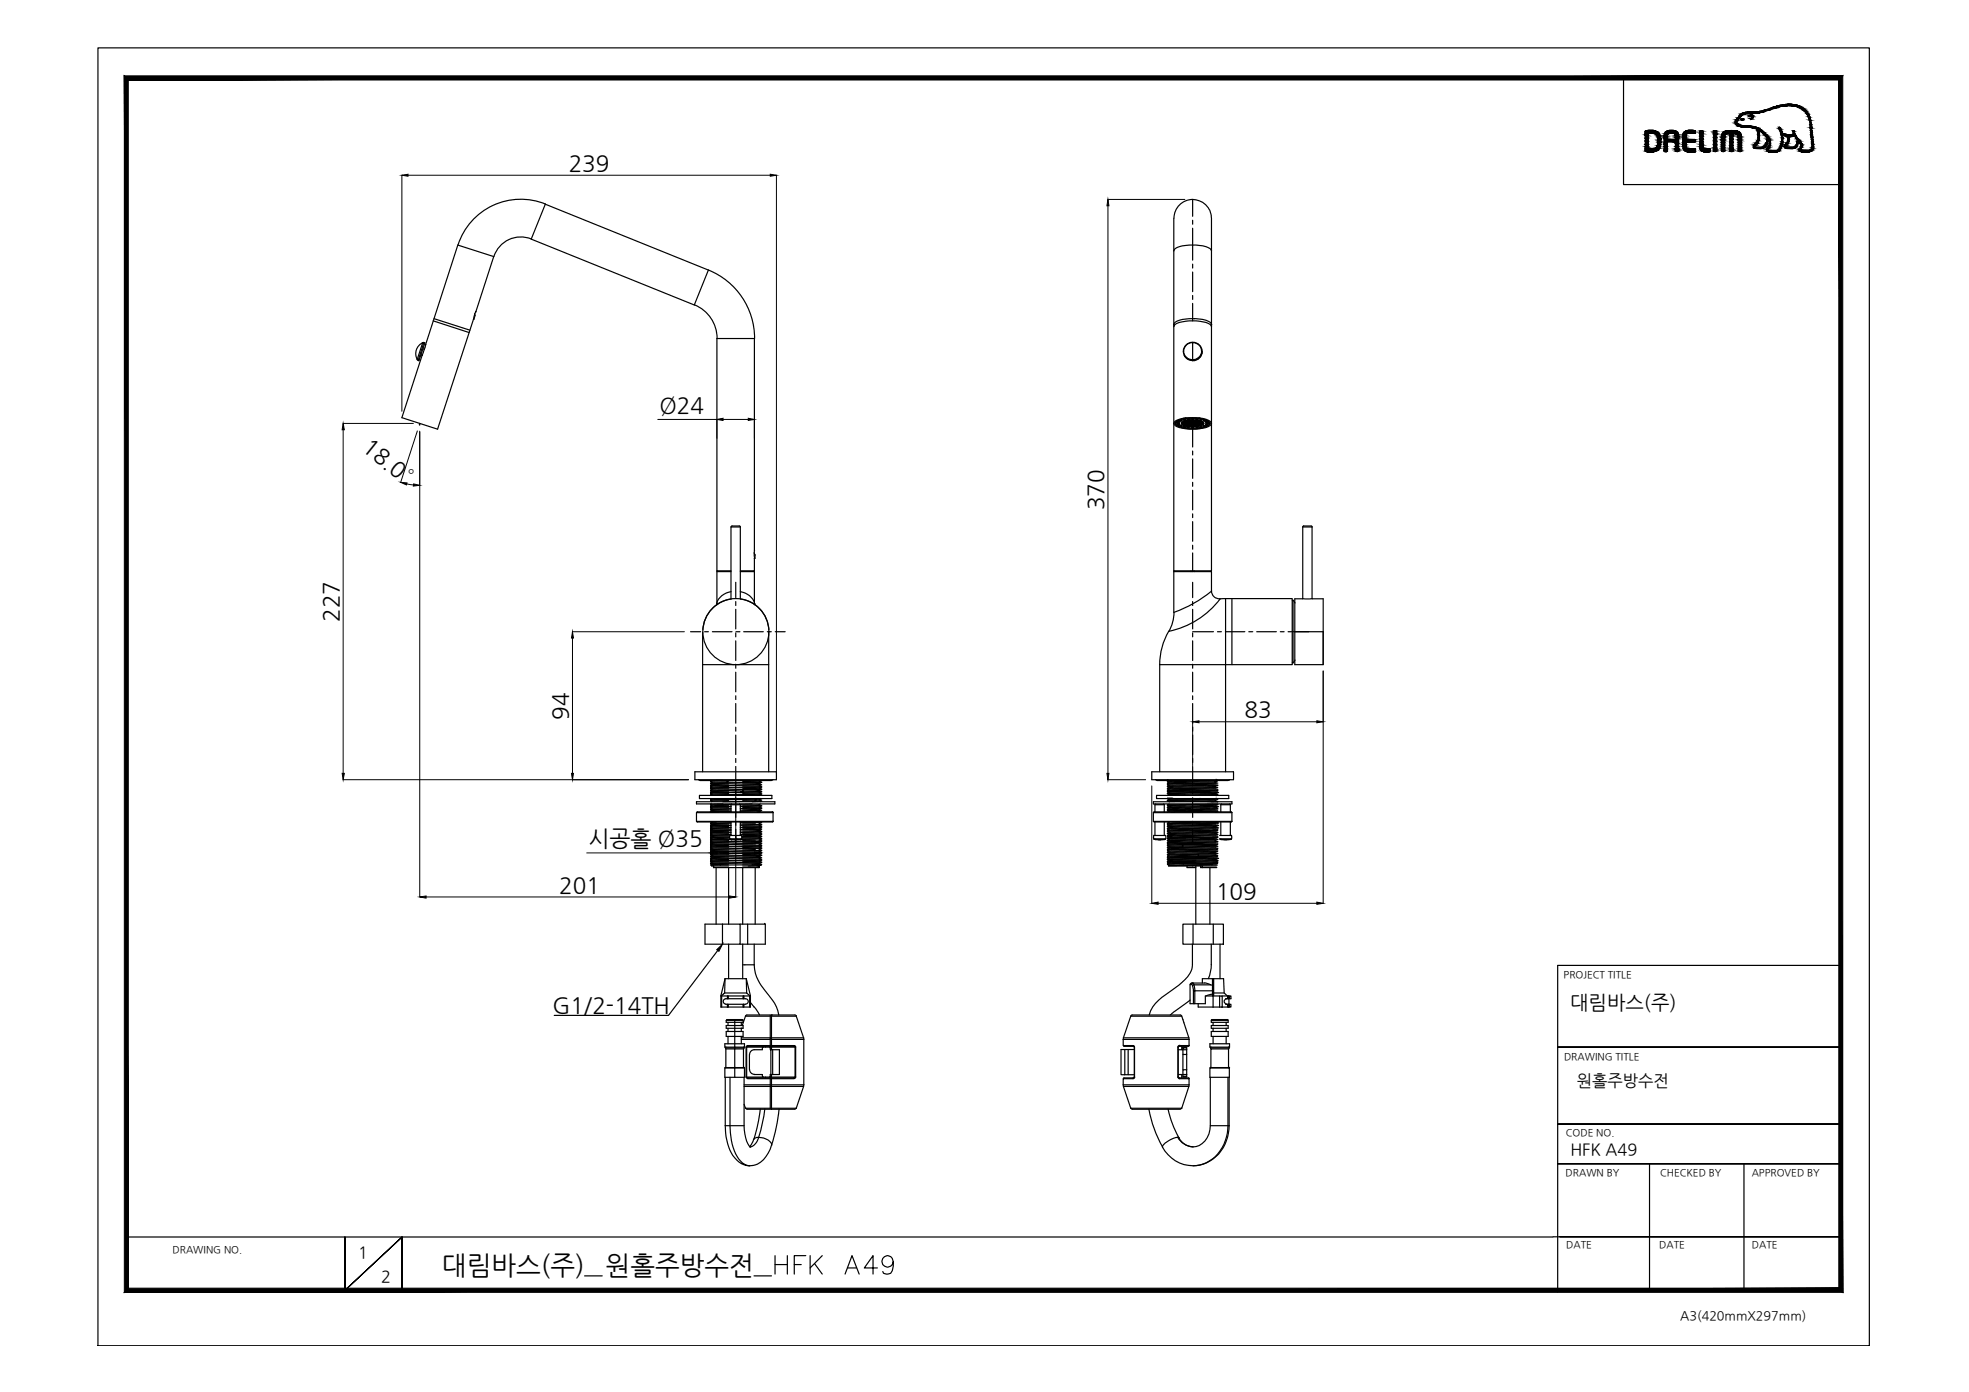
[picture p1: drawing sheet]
<svg xmlns="http://www.w3.org/2000/svg" width="420mm" height="297mm" viewBox="0 0 420 297" stroke-linecap="round" stroke-linejoin="round" font-family="sans-serif">
<defs><g id="words">
<text font-size="7.9" x="123.5" y="273.4">_원홀주방수전_HFK A49_HFK A49</text>
<g font-size="5.6">
<text x="94.3" y="271.9">대림바스(주)</text>
<text x="129.2" y="271.9">원홀주방수전</text>
</g>
<g font-size="4.8">
<text x="121.4" y="36.5">239</text>
<text x="140.7" y="88">Ø24</text>
<text x="77.2" y="95.9" transform="rotate(39 77.2 95.9)">18.0°</text>
<text x="235.5" y="108.9" transform="rotate(-90 235.5 108.9)">370</text>
<text x="72.3" y="132.7" transform="rotate(-90 72.3 132.7)">227</text>
<text x="121.2" y="153.6" transform="rotate(-90 121.2 153.6)">94</text>
<text x="265.6" y="153">83</text>
<text x="125.5" y="180.4">시공홀 Ø35</text>
<text x="119.3" y="190.5">201</text>
<text x="259.5" y="191.8">109</text>
<text x="117.9" y="216.1">G1/2-14TH</text>
</g>
<text font-size="4.2" x="335.1" y="215.3">대림바스(주)</text>
<g font-size="3.5">
<text x="336.5" y="231.7">원홀주방수전</text>
<text x="335.1" y="246.4">HFK A49</text>
<text x="76.4" y="268.5">1</text>
<text x="81.3" y="273.6">2</text>
</g>
<text font-size="2.7" x="358.5" y="281.6">A3(420mmX297mm)</text>
<g font-size="2.1">
<text x="333.7" y="208.6">PROJECT TITLE</text>
<text x="333.7" y="226.2">DRAWING TITLE</text>
<text x="334.1" y="242.4">CODE NO.</text>
<text x="334.1" y="251">DRAWN BY</text>
<text x="354.2" y="251">CHECKED BY</text>
<text x="373.8" y="251">APPROVED BY</text>
<text x="36.8" y="267.4">DRAWING NO.</text>
<text x="334.2" y="266.4">DATE</text>
<text x="354.1" y="266.4">DATE</text>
<text x="373.8" y="266.4">DATE</text>
</g>
</g></defs>
<!-- layer: 0 -->
<g fill="#000" stroke="#000" stroke-width=".21">
<path d="M85.8 37.4l1.3-.2v.4zM164.4 37.2l1.3 .2-1.3 .2zM351.5 32.4h1.4zM351.8 27.8h.9zM359.6 32.3h2.2zM359.9 32.4h1.9zM360 27.9h1.8zM360.2 32.4h1.3zM360.3 27.8h.8zM360.8 28.5h1zM362.9 32.1h2zM363.8 32.4h.7z"/>
<path d="M368.9 27.9h1.1zM371.7 25.7h.1zM371.8 25.3l.3 .1zM371.7 25.3h.2zM371.8 25.4h.3zM372.1 27.1h2.6zM373.2 24.9h.2zM373.4 23.9h2.8zM373.7 23.9h2.5zM377 32.2h2.7zM379.6 27.1h.2zM381.4 22.2h.9z"/>
<path d="M382.1 29.1h.8zM382.7 28h.1zM383.5 30.1h.7zM386.1 32.1h.6zM386.5 31.9h.4zM236.4 42.6l.2 1.3h-.4zM73.2 90.4l.3 1.3h-.5zM153 89.5l1.3-.2v.4zM159.7 89.3l1.3 .2-1.3 .2zM85.5 102.9l1.4 .2-.2 .4zM88.3 103.3l1.3 .3-1.4 .1zM122.2 134.8l.2 1.4h-.5z"/>
<path d="M254.5 154l1.3-.2v.4zM281 153.8l1.3 .2-1.3 .2zM73 165h.5l-.3 1.4zM121.9 165h.5l-.2 1.4zM236.2 165h.4l-.2 1.4zM89.6 191.4l1.3-.2v.5zM151.6 182l1.4-.2v.5zM155.6 191.2l1.4 .2-1.4 .3zM161 181.8l1.3 .2-1.3 .3zM245.8 192.8l1.3-.3v.5zM281 192.5l1.3 .3-1.3 .2zM152.9 202.7l1.3-1.2-.8 1.5z"/>
<path d="M351.1 30.1h.7zM351.1 30.1h.7z"/>
<path d="M351.1 31.8h.7zM351.1 31.8h.7z"/>
<path d="M351.5 32.4h1.2zM351.8 32.4h.9z"/>
<path d="M351.1 28.5h.7zM351.1 28.5h.7z"/>
<path d="M351.1 28.5l.7 .1v-.1zM351.1 28.5l.7 .1h-.7z"/>
<path d="M351.1 28.6l.7 .1zM351.1 28.6l.7 .1z"/>
<path d="M351.1 28.7l.7 .1zM351.1 28.7l.7 .1z"/>
<path d="M351.1 28.8l.7 .2v-.2zM351.1 28.8l.7 .2h-.7z"/>
<path d="M351.1 29l.7 .4v-.4zM351.1 29l.7 .4h-.7z"/>
<path d="M351.1 29.4l.7 .1v-.1zM351.1 29.4l.7 .1h-.7z"/>
<path d="M351.1 29.5l.7 .6v-.6zM351.1 29.5l.7 .6h-.7z"/>
<path d="M351.1 30.1l.7 .6v-.6zM351.1 30.1l.7 .6h-.7z"/>
<path d="M351.1 30.7l.7 .1zM351.1 30.7l.7 .1z"/>
<path d="M351.1 30.8l.7 .5v-.5zM351.1 30.8l.7 .5h-.7z"/>
<path d="M351.1 31.3l.7 .2v-.2zM351.1 31.3l.7 .2h-.7z"/>
<path d="M351.1 31.5h.7zM351.1 31.5h.7z"/>
<path d="M351.1 31.5l.7 .1v-.1zM351.1 31.5l.7 .1h-.7z"/>
<path d="M351.1 31.6l.7 .2v-.2zM351.1 31.6l.7 .2h-.7zM351.1 31.8h.7zM351.1 31.8h.7z"/>
<path d="M351.1 31.8h.8zM351.1 31.8h.8z"/>
<path d="M351.1 31.8h1.1zM351.1 31.8h1.1z"/>
<path d="M351.1 28.4h1.1zM351.1 28.4h1.3z"/>
<path d="M351.1 28.4h1.1zM351.1 28.4l.7 .1zM351.1 28.5h.7zM351.1 28.5h.7z"/>
<path d="M351.1 28.4h1.3zM351.1 28.4h1.4z"/>
<path d="M351.1 31.8h1.3zM351.1 31.8h1.3z"/>
<path d="M351.1 31.8h1.4zM351.1 31.8h1.4z"/>
<path d="M351.8 27.8h1.1zM351.6 27.8h1.3z"/>
<path d="M351.6 27.8l1.4 .1zM351.4 27.9h1.6z"/>
<path d="M351.4 27.9h1.6zM351.3 27.9h1.7z"/>
<path d="M351.5 32.4h1.5zM351.5 32.4h1.4z"/>
<path d="M351.3 32.4h1.7zM351.3 32.4h1.7z"/>
<path d="M351.3 27.9l2 .1zM351.1 28h2.2z"/>
<path d="M351.1 28h2.2zM351.1 28h2.2z"/>
<path d="M351.1 32.3h2.2zM351.1 32.3l1.9 .1z"/>
<path d="M351.1 28l2.5 .1-.3-.1zM351.1 28l2.5 .1h-2.5zM351.1 28.1h2.5zM351.1 28.1h2.5z"/>
<path d="M351.1 32.3h2.2zM351.1 32.3h2.2z"/>
<path d="M351.1 28.1l2.6 .1zM351.1 28.1l2.6 .1z"/>
<path d="M351.1 32.1l2.2 .2 .3-.2zM351.1 32.1l2.2 .2h-2.2z"/>
<path d="M351.1 28.2l2.8 .1-.2-.1zM351.1 28.2l2.8 .1h-2.8zM351.1 28.3h2.8zM351.1 28.3h2.8z"/>
<path d="M351.1 32.1h2.6zM351.1 32.1h2.5zM351.1 32.1h2.5zM351.1 32.1h2.5z"/>
<path d="M351.1 28.3l2.9 .1-.1-.1zM351.1 28.3l2.9 .1h-2.9z"/>
<path d="M351.1 31.9l2.8 .1zM351.1 31.9l2.8 .1z"/>
<path d="M351.1 32l2.6 .1 .2-.1zM351.1 32l2.6 .1h-2.6z"/>
<path d="M352.5 28.4l1.6 .1zM352.5 28.4l1.6 .1z"/>
<path d="M352.7 31.8h1.3zM352.5 31.8h1.5z"/>
<path d="M351.1 31.8l2.8 .1 .1-.1zM351.1 31.8l2.8 .1h-2.8z"/>
<path d="M352.9 28.5l1.2 .1v-.1zM352.9 28.5l1.2 .1z"/>
<path d="M353 31.7h1.1zM352.7 31.8h1.3z"/>
<path d="M353.1 28.6h1zM353.1 28.6h1z"/>
<path d="M353.1 31.7h1zM353 31.7h1.1z"/>
<path d="M353.2 28.6l1 .2-.1-.2zM353.2 28.6l1 .2h-.7z"/>
<path d="M353.2 31.6h.9zM353.1 31.7h1z"/>
<path d="M353.4 31.5l.7 .1 .1-.1zM353.4 31.5l.7 .1h-.9z"/>
<path d="M353.5 28.8l.8 .1zM353.5 28.8l.8 .1z"/>
<path d="M353.5 28.9l.8 .2v-.2zM353.5 28.9l.8 .2h-.7z"/>
<path d="M353.5 31.3h.8zM353.5 31.3h.8z"/>
<path d="M353.5 31.3l.7 .2 .1-.2zM353.5 31.3l.7 .2h-.8z"/>
<path d="M353.6 29.1l.8 .2-.1-.2zM353.6 29.1l.8 .2h-.8z"/>
<path d="M353.6 29.3l.8 .3v-.3zM353.6 29.3l.8 .3h-.7z"/>
<path d="M353.7 30.8l.7 .2v-.2zM353.7 30.8l.7 .2h-.8z"/>
<path d="M353.6 31l.8 .1v-.1zM353.6 31l.8 .1h-.8z"/>
<path d="M353.6 31.1l.7 .2 .1-.2zM353.6 31.1l.7 .2h-.8z"/>
<path d="M353.7 29.6l.7 .1v-.1zM353.7 29.6l.7 .1h-.7z"/>
<path d="M353.7 29.7h.7zM353.7 29.7h.7zM353.7 29.7h.7zM353.7 29.7h.7zM353.7 29.7h.7zM353.7 29.7h.7zM353.7 29.7h.7zM353.7 29.7h.7zM353.7 29.7h.7zM353.7 29.7h.7z"/>
<path d="M353.7 29.7l.7 .2v-.2zM353.7 29.7l.7 .2h-.7z"/>
<path d="M353.7 29.9h.7zM353.7 29.9h.7z"/>
<path d="M353.7 29.9l.7 .2v-.2zM353.7 29.9l.7 .2h-.7z"/>
<path d="M353.7 30.1l.7 .3v-.3zM353.7 30.1l.7 .3h-.7zM353.7 30.4h.7zM353.7 30.4h.7z"/>
<path d="M353.7 30.4l.7 .1v-.1zM353.7 30.4l.7 .1h-.7zM353.7 30.5h.7zM353.7 30.5h.7zM353.7 30.5h.7zM353.7 30.5h.7z"/>
<path d="M353.7 30.5l.7 .3v-.3zM353.7 30.5l.7 .3h-.7z"/>
<path d="M355.1 29.4h.7zM355.1 29.4h.7z"/>
<path d="M355.1 32.2h.7zM355.1 32.2h.7zM355.1 32.2h.7zM355.1 32.2h.7z"/>
<path d="M355.2 32.4h.5zM355.2 32.4h.4z"/>
<path d="M355.2 32.3h.6zM355.2 32.3l.5 .1z"/>
<path d="M355.1 28.9l.7 .2v-.2zM355.1 28.9l.7 .2h-.7z"/>
<path d="M355.1 29.1h.7zM355.1 29.1h.7z"/>
<path d="M355.1 29.1l.7 .1zM355.1 29.1l.7 .1z"/>
<path d="M355.1 29.2h.7zM355.1 29.2h.7z"/>
<path d="M355.1 29.2l.7 .2v-.2zM355.1 29.2l.7 .2h-.7z"/>
<path d="M355.1 29.4l.7 .2v-.2zM355.1 29.4l.7 .2h-.7zM355.1 29.6h.7zM355.1 29.6h.7z"/>
<path d="M355.1 29.6l.7 .1zM355.1 29.6l.7 .1z"/>
<path d="M355.1 30.4l.7 .1zM355.1 30.4l.7 .1z"/>
<path d="M355.1 30.5l.7 .1v-.1zM355.1 30.5l.7 .1h-.7z"/>
<path d="M355.1 30.6l.7 .1zM355.1 30.6l.7 .1z"/>
<path d="M355.1 30.7l.7 .1v-.1zM355.1 30.7l.7 .1h-.7z"/>
<path d="M355.1 30.8l.7 .4v-.4zM355.1 30.8l.7 .4h-.7z"/>
<path d="M355.1 31.2l.7 .1zM355.1 31.2l.7 .1z"/>
<path d="M355.1 31.3l.7 .4v-.4zM355.1 31.3l.7 .4h-.7z"/>
<path d="M355.1 31.7l.7 .1zM355.1 31.7l.7 .1z"/>
<path d="M355.1 31.8l.7 .1v-.1zM355.1 31.8l.7 .1h-.7z"/>
<path d="M355.1 31.9l.7 .1zM355.1 31.9l.7 .1z"/>
<path d="M355.1 32l.7 .1zM355.1 32l.7 .1z"/>
<path d="M355.1 32.1h.7zM355.1 32.1h.7z"/>
<path d="M355.1 32.1h.7zM355.1 32.1h.7z"/>
<path d="M355.1 32.1l.7 .1zM355.1 32.1l.7 .1z"/>
<path d="M355.1 32.2h.7zM355.1 32.2h.7z"/>
<path d="M355.1 32.2h.7zM355.1 32.2l.7 .1z"/>
<path d="M355.1 28.8h.7zM355.1 28.8h.7z"/>
<path d="M355.1 28.8l.7 .1v-.1zM355.1 28.8l.7 .1h-.7z"/>
<path d="M355.1 30.3h.7zM355.1 30.3l.7 .1z"/>
<path d="M355.2 28.5h.8zM355.2 28.5h.9z"/>
<path d="M355.2 28.5l.6 .3 .2-.3zM355.2 28.5l.6 .3h-.7z"/>
<path d="M355.2 28.5h1zM355.2 28.5h1.3z"/>
<path d="M355.2 28.5h1zM355.2 28.5h.9z"/>
<path d="M356.5 27.8h.7zM356.1 27.8h1.1z"/>
<path d="M356.1 27.8l1.3 .1zM355.8 27.9h1.6z"/>
<path d="M355.8 27.9l1.9 .1-.3-.1zM355.6 28l.2-.1 1.9 .1z"/>
<path d="M357.5 29.6h.7zM357.5 29.6h.7z"/>
<path d="M357.5 30.7h.7zM357.5 30.7h.7z"/>
<path d="M357.5 31.9h.7zM357.5 31.9h.7z"/>
<path d="M357.6 32.3h.6zM357.6 32.3h.6z"/>
<path d="M355.6 28l2.3 .1-.2-.1zM355.4 28.1l.2-.1 2.3 .1z"/>
<path d="M355.4 28.1l2.6 .2-.1-.2zM355.4 28.1l2.6 .2h-2.7z"/>
<path d="M355.3 28.3l2.8 .2-.1-.2zM355.3 28.3l2.8 .2h-2.9z"/>
<path d="M356.8 28.5h1.3zM356.8 28.5h1.3z"/>
<path d="M357.2 28.5h.9zM357.2 28.5h.9z"/>
<path d="M357.3 28.5h.8zM357.3 28.5h.8z"/>
<path d="M357.4 28.5l.8 .3-.1-.3zM357.4 28.5l.8 .3h-.8z"/>
<path d="M357.6 32.3h.6zM357.6 32.3l.4 .1z"/>
<path d="M357.4 28.8h.8zM357.4 28.8h.8z"/>
<path d="M357.5 28.8l.7 .1v-.1zM357.5 28.8l.7 .1h-.7z"/>
<path d="M357.5 28.9l.7 .2v-.2zM357.5 28.9l.7 .2h-.7z"/>
<path d="M357.5 29.1h.7zM357.5 29.1h.7z"/>
<path d="M357.5 29.1l.7 .1zM357.5 29.1l.7 .1z"/>
<path d="M357.5 29.2h.7zM357.5 29.2h.7z"/>
<path d="M357.5 29.2l.7 .2v-.2zM357.5 29.2l.7 .2h-.7zM357.5 29.4h.7zM357.5 29.4h.7z"/>
<path d="M357.5 29.4l.7 .2v-.2zM357.5 29.4l.7 .2h-.7z"/>
<path d="M357.5 29.6l.7 .1zM357.5 29.6l.7 .1z"/>
<path d="M355.1 29.7l3.1 .4v-.4zM355.1 29.7l3.1 .4h-3.1z"/>
<path d="M355.1 30.1l3.1 .2v-.2zM355.1 30.1l3.1 .2h-3.1z"/>
<path d="M357.5 30.3l.7 .2v-.2zM357.5 30.3l.7 .2h-.7z"/>
<path d="M357.5 30.5l.7 .2v-.2zM357.5 30.5l.7 .2h-.7z"/>
<path d="M357.5 30.7l.7 .5v-.5zM357.5 30.7l.7 .5h-.7z"/>
<path d="M357.5 31.2l.7 .1zM357.5 31.2l.7 .1z"/>
<path d="M357.5 31.3l.7 .3v-.3zM357.5 31.3l.7 .3h-.7z"/>
<path d="M357.5 31.6l.7 .1zM357.5 31.6l.7 .1z"/>
<path d="M357.5 31.7l.7 .2v-.2zM357.5 31.7l.7 .2h-.7z"/>
<path d="M357.5 31.9l.7 .2v-.2zM357.5 31.9l.7 .2h-.7z"/>
<path d="M357.5 32.1h.7zM357.5 32.1h.7z"/>
<path d="M357.5 32.1h.7zM357.5 32.1h.7z"/>
<path d="M357.5 32.1l.7 .1zM357.5 32.1l.7 .1z"/>
<path d="M357.5 32.2l.7 .1v-.1zM357.5 32.2l.7 .1h-.6z"/>
<path d="M359.1 28.8l.7 .2v-.2zM359.1 28.8l.7 .2h-.7z"/>
<path d="M359.1 29h.7zM359.1 29h.7zM359.1 29h.7zM359.1 29h.7z"/>
<path d="M359.1 29l.7 .1zM359.1 29l.7 .1zM359.1 29.1h.7zM359.1 29.1h.7z"/>
<path d="M359.1 29.1l.7 .3v-.3zM359.1 29.1l.7 .3h-.7zM359.1 29.4h.7zM359.1 29.4h.7z"/>
<path d="M359.1 29.4l.7 .2v-.2zM359.1 29.4l.7 .2h-.7z"/>
<path d="M359.1 29.6l.7 .1v-.1zM359.1 29.6l.7 .1h-.7zM359.1 29.7h.7zM359.1 29.7h.7z"/>
<path d="M359.1 29.7h.7zM359.1 29.7h.7z"/>
<path d="M359.1 30.3l.7 .1zM359.1 30.3l.7 .1z"/>
<path d="M359.1 30.4l.7 .1zM359.1 30.4l.7 .1z"/>
<path d="M359.1 30.5h.7zM359.1 30.5h.7z"/>
<path d="M359.1 30.5l.7 .3v-.3zM359.1 30.5l.7 .3h-.7z"/>
<path d="M359.1 30.8l.7 .1zM359.1 30.8l.7 .1z"/>
<path d="M359.1 30.9l.7 .2v-.2zM359.1 30.9l.7 .2h-.7zM359.1 31.1h.7zM359.1 31.1h.7z"/>
<path d="M359.1 31.1l.7 .1zM359.1 31.1l.7 .1zM359.1 31.2h.7zM359.1 31.2h.7z"/>
<path d="M359.1 31.2l.7 .1zM359.1 31.2l.7 .1z"/>
<path d="M359.1 31.3l.8 .2-.1-.2zM359.1 31.3l.8 .2h-.8z"/>
<path d="M359.1 28.7h.8zM359.1 28.7h.8z"/>
<path d="M359.1 28.7h.8zM359.1 28.7l.7 .1z"/>
<path d="M359.1 31.5h.8zM359.1 31.5h.8z"/>
<path d="M359.1 31.5l.8 .1v-.1zM359.1 31.5l.8 .1h-.8z"/>
<path d="M359.1 31.6l1 .1zM359.1 31.6l1 .1z"/>
<path d="M359.2 28.5l.7 .2v-.2zM359.2 28.5l.7 .2h-.8z"/>
<path d="M359.2 28.5h.9zM359.2 28.5h.7z"/>
<path d="M359.2 31.7l1.1 .1zM359.2 31.7l1.1 .1zM359.2 31.8h1.1zM359.2 31.8h1.1z"/>
<path d="M360.2 32.4h1zM360.4 32.4h.8z"/>
<path d="M359.2 28.5h1.1zM359.2 28.5h1.2z"/>
<path d="M359.2 28.5h1.1zM359.2 28.5h.9z"/>
<path d="M359.2 28.5h1.2zM359.2 28.5h1.3z"/>
<path d="M359.2 28.5h1.3zM359.2 28.5h1.3zM359.2 28.5h1.3zM359.2 28.5h1.3z"/>
<path d="M359.2 31.8h1.3zM359.2 31.8h1.3z"/>
<path d="M360.3 27.8h1zM360.2 27.8h1.1z"/>
<path d="M360.2 27.8h1.2zM360.2 27.8h1.2z"/>
<path d="M360.2 27.8l1.5 .1zM360.1 27.9h1.6z"/>
<path d="M360.2 32.4h1.3zM360.2 32.4h1.3z"/>
<path d="M361.6 28.5h.2zM361.6 28.5h.2z"/>
<path d="M359.1 29.7l2.7 .1zM359.1 29.7l2.7 .1z"/>
<path d="M360.1 27.9h1.7zM360 27.9h1.8zM359.9 27.9h1.9z"/>
<path d="M360.1 32.4h1.6zM360.1 32.4h1.4z"/>
<path d="M359.1 29.8l2.7 .1v-.1zM359.1 29.8l2.7 .1h-2.7z"/>
<path d="M359.1 30.3h2.7zM359.1 30.3h2.5z"/>
<path d="M360.1 32.4h1.7zM360.1 32.4h1.6z"/>
<path d="M359.9 27.9l1.9 .1zM359.7 28h2.1z"/>
<path d="M359.7 28h2.1zM359.7 28h2.1z"/>
<path d="M359.6 28l2.2 .1v-.1zM359.4 28.1l.2-.1 2.2 .1z"/>
<path d="M359.4 28.1l2.4 .1zM359.4 28.1l2.4 .1z"/>
<path d="M359.4 28.2l2.4 .1zM359.4 28.2l2.4 .1h-2.5z"/>
<path d="M359.3 28.3l2.5 .1v-.1zM359.3 28.3l2.5 .1h-2.6z"/>
<path d="M359.2 28.4l2.6 .1zM359.2 28.4l2.6 .1z"/>
<path d="M360.5 28.5h1.3zM360.5 28.5h1.3z"/>
<path d="M360.5 28.5h1.3zM360.5 28.5h1.3zM360.8 28.5h1z"/>
<path d="M361.2 28.5h.6zM361.2 28.5h.6z"/>
<path d="M359.1 29.9l2.7 .2v-.2zM359.1 29.9l2.7 .2h-2.7z"/>
<path d="M359.1 30.1l2.7 .1zM359.1 30.1l2.7 .1z"/>
<path d="M359.1 30.2l2.7 .1v-.1zM359.1 30.2l2.7 .1h-2.7z"/>
<path d="M359.2 31.8h2.6zM359.2 31.8h2.6z"/>
<path d="M359.2 31.8l2.6 .1zM359.2 31.8l2.6 .1z"/>
<path d="M359.3 31.9l2.5 .1zM359.3 31.9l2.5 .1z"/>
<path d="M359.3 32l2.5 .1zM359.3 32l2.5 .1z"/>
<path d="M359.4 32.1h2.4zM359.4 32.1h2.4z"/>
<path d="M359.4 32.1l2.4 .2v-.2zM359.4 32.1l2.4 .2h-2.2zM359.6 32.3h2.2z"/>
<path d="M359.7 32.3l2.1 .1zM359.7 32.3l2.1 .1zM359.9 32.4h1.9z"/>
<path d="M359.9 32.4h1.9zM359.9 32.4h1.9z"/>
<path d="M360 32.4h1.8zM360 32.4h1.8z"/>
<path d="M362.9 27.9h.4zM362.7 27.9h.6z"/>
<path d="M362.7 27.9l.7 .1-.1-.1zM362.7 27.9l.7 .1h-.7z"/>
<path d="M362.7 28l.7 .1zM362.7 28l.7 .1zM362.7 28.1h.7zM362.7 28.1h.7z"/>
<path d="M362.7 28.1l.7 .1v-.1zM362.7 28.1l.7 .1h-.7zM362.7 28.2h.7zM362.7 28.2h.7z"/>
<path d="M362.7 28.2l.7 .1v-.1zM362.7 28.2l.7 .1h-.7z"/>
<path d="M362.7 28.3l.7 .1zM362.7 28.3l.7 .1z"/>
<path d="M362.7 28.4l.7 .1v-.1zM362.7 28.4l.7 .1h-.7zM362.7 28.5h.7zM362.7 28.5h.7z"/>
<path d="M362.7 28.5l.7 .6v-.6zM362.7 28.5l.7 .6h-.7z"/>
<path d="M362.7 29.1h.7zM362.7 29.1h.7z"/>
<path d="M362.7 29.1l.7 .5v-.5zM362.7 29.1l.7 .5h-.7z"/>
<path d="M362.7 29.6l.7 .1zM362.7 29.6l.7 .1z"/>
<path d="M362.7 29.7l.7 .5v-.5zM362.7 29.7l.7 .5h-.7z"/>
<path d="M362.7 30.2l.7 .1zM362.7 30.2l.7 .1z"/>
<path d="M362.7 30.3l.7 .4v-.4zM362.7 30.3l.7 .4h-.7z"/>
<path d="M362.7 30.7l.7 .1zM362.7 30.7l.7 .1z"/>
<path d="M362.7 30.8l.7 .2v-.2zM362.7 30.8l.7 .2h-.7z"/>
<path d="M362.7 31h.7zM362.7 31h.7z"/>
<path d="M362.7 31l.7 .1v-.1zM362.7 31l.7 .1h-.7z"/>
<path d="M362.7 31.1l.7 .1zM362.7 31.1l.7 .1z"/>
<path d="M362.7 31.2h.7zM362.7 31.2h.7z"/>
<path d="M362.7 31.2l.7 .1zM362.7 31.2l.7 .1zM362.7 31.3h.7zM362.7 31.3h.7z"/>
<path d="M362.7 31.3h.7zM362.7 31.3h.7z"/>
<path d="M362.7 31.3l.7 .2v-.2zM362.7 31.3l.7 .2h-.7z"/>
<path d="M362.7 31.5l.8 .1-.1-.1zM362.7 31.5l.8 .1h-.8z"/>
<path d="M362.7 31.6h.8zM362.7 31.6h.8z"/>
<path d="M362.7 31.6l1 .1zM362.7 31.6l1 .1z"/>
<path d="M362.7 31.7l1.1 .1zM362.7 31.7l1.1 .1z"/>
<path d="M363.8 32.4h.5zM364 32.4h.3z"/>
<path d="M362.8 31.8h1.2zM362.8 31.8h1.2z"/>
<path d="M363.5 32.4h1.2zM363.5 32.4h1z"/>
<path d="M363.5 32.4h1.2zM363.5 32.4h1.2z"/>
<path d="M363.5 32.4h1.3zM363.5 32.4h1.2z"/>
<path d="M363.4 32.4h1.5zM363.4 32.4h1.5z"/>
<path d="M363.4 32.4h1.5zM363.4 32.4h1.4z"/>
<path d="M362.8 31.8h2.1zM362.8 31.8h2.1z"/>
<path d="M362.8 31.8h2.1zM362.8 31.8h2.1z"/>
<path d="M362.8 31.8l2.1 .1zM362.8 31.8l2.1 .1z"/>
<path d="M362.8 31.9l2.1 .2v-.2zM362.8 31.9l2.1 .2h-2zM362.9 32.1h2z"/>
<path d="M363 32.1l1.9 .1v-.1zM363 32.1l1.9 .1h-1.8z"/>
<path d="M363.1 32.2l1.8 .1zM363.1 32.2l1.8 .1z"/>
<path d="M363.2 32.3h1.7zM363.2 32.3h1.7z"/>
<path d="M363.3 32.3l1.6 .1zM363.3 32.3l1.6 .1z"/>
<path d="M365.8 27.9h.5zM365.7 27.9h.6zM365.7 27.9h.6zM365.7 27.9h.6z"/>
<path d="M365.7 27.9l.6 .1v-.1zM365.7 27.9l.6 .1h-.7z"/>
<path d="M365.7 32.3h.6zM365.7 32.3l.5 .1z"/>
<path d="M365.6 28l.7 .1zM365.6 28l.7 .1z"/>
<path d="M365.6 28.1l.7 .1v-.1zM365.6 28.1l.7 .1h-.7z"/>
<path d="M365.6 28.2l.7 .2v-.2zM365.6 28.2l.7 .2h-.7z"/>
<path d="M365.6 28.4l.7 .3v-.3zM365.6 28.4l.7 .3h-.7z"/>
<path d="M365.6 28.7l.7 .7v-.7zM365.6 28.7l.7 .7h-.7z"/>
<path d="M365.6 29.4l.7 .7v-.7zM365.6 29.4l.7 .7h-.7z"/>
<path d="M365.6 30.1l.7 .8v-.8zM365.6 30.1l.7 .8h-.7z"/>
<path d="M365.6 30.9l.7 .7v-.7zM365.6 30.9l.7 .7h-.7z"/>
<path d="M365.6 31.6l.7 .2v-.2zM365.6 31.6l.7 .2h-.7z"/>
<path d="M365.6 31.8l.7 .2v-.2zM365.6 31.8l.7 .2h-.7z"/>
<path d="M365.6 32l.7 .1v-.1zM365.6 32l.7 .1h-.7z"/>
<path d="M365.6 32.1l.7 .1zM365.6 32.1l.7 .1z"/>
<path d="M365.6 32.2l.7 .1v-.1zM365.6 32.2l.7 .1h-.6zM365.7 32.3h.6zM365.7 32.3h.6z"/>
<path d="M367.3 29.7h.7zM367.3 29.7h.7z"/>
<path d="M367.3 29.7h.7zM367.3 29.7h.7z"/>
<path d="M367.3 31.4h.7zM367.3 31.4h.7z"/>
<path d="M367.3 32.1h.7zM367.3 32.1h.7z"/>
<path d="M367.3 32.1h.7zM367.3 32.1h.7z"/>
<path d="M367.4 32.3h.5zM367.4 32.3h.6z"/>
<path d="M367.4 32.3h.5zM367.4 32.3l.5 .1z"/>
<path d="M367.3 29.4l.7 .2v-.2zM367.3 29.4l.7 .2h-.7z"/>
<path d="M367.3 29.6l.7 .1zM367.3 29.6l.7 .1z"/>
<path d="M367.3 29.7h.7zM367.3 29.7h.7z"/>
<path d="M367.3 29.7l.7 .1zM367.3 29.7l.7 .1z"/>
<path d="M367.3 29.8l.7 .2v-.2zM367.3 29.8l.7 .2h-.7z"/>
<path d="M367.3 30l.7 .1zM367.3 30l.7 .1z"/>
<path d="M367.3 30.1l.7 .4v-.4zM367.3 30.1l.7 .4h-.7z"/>
<path d="M367.3 30.5h.7zM367.3 30.5h.7z"/>
<path d="M367.3 30.5l.7 .4v-.4zM367.3 30.5l.7 .4h-.7z"/>
<path d="M367.3 30.9l.7 .1zM367.3 30.9l.7 .1z"/>
<path d="M367.3 31l.7 .4v-.4zM367.3 31l.7 .4h-.7z"/>
<path d="M367.3 31.4l.7 .4v-.4zM367.3 31.4l.7 .4h-.7z"/>
<path d="M367.3 31.8h.7zM367.3 31.8h.7z"/>
<path d="M367.3 31.8l.7 .3v-.3zM367.3 31.8l.7 .3h-.7z"/>
<path d="M367.3 32.1h.7zM367.3 32.1h.7z"/>
<path d="M367.3 32.1l.7 .1zM367.3 32.1l.7 .1z"/>
<path d="M367.3 32.2l.7 .1v-.1zM367.3 32.2l.7 .1h-.6z"/>
<path d="M367.4 29.1h.7zM367.4 29.1h.7z"/>
<path d="M367.4 29.1l.6 .3 .1-.3zM367.4 29.1l.6 .3h-.7z"/>
<path d="M367.4 28.8l.7 .3v-.3zM367.4 28.8l.7 .3h-.7z"/>
<path d="M367.4 28.7h.8zM367.4 28.7h.8z"/>
<path d="M367.4 28.7l.7 .1 .1-.1zM367.4 28.7l.7 .1h-.7z"/>
<path d="M367.5 28.6h.9zM367.5 28.6l.7 .1z"/>
<path d="M367.5 28.5h1zM367.5 28.5l.9 .1z"/>
<path d="M367.5 28.5h1.3zM367.5 28.5h1.3z"/>
<path d="M367.5 28.5h1.3zM367.5 28.5h1z"/>
<path d="M367.5 28.5h1.3zM367.5 28.5h1.6z"/>
<path d="M369.1 28.5h2.3zM369.1 28.5h2.3z"/>
<path d="M369.1 28.5h.7zM369.1 28.5h.7z"/>
<path d="M369.1 29.7h.7zM369.1 29.7h.7z"/>
<path d="M369.2 32.3h.6zM369.2 32.3h.6z"/>
<path d="M369.2 32.3h.6zM369.2 32.3l.4 .1z"/>
<path d="M369.1 28.5h.7zM369.1 28.5h.7zM369.1 28.5h.7zM369.1 28.5h.7z"/>
<path d="M369.1 28.5l.7 .2v-.2zM369.1 28.5l.7 .2h-.7zM369.1 28.7h.7zM369.1 28.7h.7z"/>
<path d="M369.1 28.7l.7 .1v-.1zM369.1 28.7l.7 .1h-.7z"/>
<path d="M369.1 28.8l.7 .1zM369.1 28.8l.7 .1z"/>
<path d="M369.1 28.9l.7 .2v-.2zM369.1 28.9l.7 .2h-.7zM369.1 29.1h.7zM369.1 29.1h.7z"/>
<path d="M369.1 29.1l.7 .6v-.6zM369.1 29.1l.7 .6h-.7z"/>
<path d="M369.1 29.7l.7 .7v-.7zM369.1 29.7l.7 .7h-.7zM369.1 30.4h.7zM369.1 30.4h.7z"/>
<path d="M369.1 30.4l.7 .6v-.6zM369.1 30.4l.7 .6h-.7zM369.1 31h.7zM369.1 31h.7z"/>
<path d="M369.1 31l.7 .6v-.6zM369.1 31l.7 .6h-.7z"/>
<path d="M369.1 31.6h.7zM369.1 31.6h.7z"/>
<path d="M369.1 31.6l.7 .2v-.2zM369.1 31.6l.7 .2h-.7zM369.1 31.8h.7zM369.1 31.8h.7z"/>
<path d="M369.1 31.8l.7 .2v-.2zM369.1 31.8l.7 .2h-.7zM369.1 32h.7zM369.1 32h.7z"/>
<path d="M369.1 32l.7 .1v-.1zM369.1 32l.7 .1h-.7zM369.1 32.1h.7zM369.1 32.1h.7z"/>
<path d="M369.1 32.1l.7 .1zM369.1 32.1l.7 .1z"/>
<path d="M369.1 32.2l.7 .1v-.1zM369.1 32.2l.7 .1h-.6z"/>
<path d="M368.9 27.9h1.6zM368.5 27.9h2z"/>
<path d="M368.5 27.9l2.4 .1zM368.1 28h2.8z"/>
<path d="M370.3 26l.3 .2v-.2zM370.3 26l.3 .2h-.3z"/>
<path d="M370.3 26.2l.3 .1zM370.3 26.2l.3 .1z"/>
<path d="M370.3 26.3l.5 .1zM370.3 26.3l.5 .1z"/>
<path d="M370.3 25.8l.4 .1zM370.3 25.8l.4 .1z"/>
<path d="M370.3 25.9l.3 .1 .1-.1zM370.3 25.9l.3 .1h-.3zM370.3 26h.3zM370.3 26h.3z"/>
<path d="M370.4 25.7l.3 .1 .1-.1zM370.4 25.7l.3 .1h-.4z"/>
<path d="M370.4 26.4l.4 .1zM370.4 26.4l.4 .1z"/>
<path d="M370.4 26.5l.7 .1zM370.4 26.5l.7 .1h-.6z"/>
<path d="M370.4 25.6h.5zM370.4 25.6l.4 .1h-.4z"/>
<path d="M368.1 28l3.1 .2-.3-.2zM367.8 28.2l.3-.2 3.1 .2z"/>
<path d="M370.9 29.7h.7zM370.9 29.7h.7z"/>
<path d="M370.9 29.7h.7zM370.9 29.7h.7z"/>
<path d="M370.9 31.4h.7zM370.9 31.4h.7z"/>
<path d="M370.9 32.1h.7zM370.9 32.1h.7z"/>
<path d="M370.9 32.1h.7zM370.9 32.1h.7z"/>
<path d="M371 32.3h.5zM371 32.3h.5z"/>
<path d="M370.7 25.3l.2 .3 .2-.3zM370.7 25.3l.2 .3h-.5z"/>
<path d="M370.5 26.6l.8 .1zM370.5 26.6l.8 .1z"/>
<path d="M370.7 25.2l.4 .1 .1-.1zM370.7 25.2l.4 .1h-.4z"/>
<path d="M367.8 28.2l3.6 .2-.2-.2zM367.8 28.2l3.6 .2h-3.8z"/>
<path d="M370.8 25.2h.4zM370.8 25.2h.4z"/>
<path d="M370.9 25l.4 .1zM370.9 25l.4 .1z"/>
<path d="M370.9 25.1h.4zM370.8 25.2h.4z"/>
<path d="M370.6 26.7h.8zM370.6 26.7h.8z"/>
<path d="M370.7 26.7l1 .1zM370.7 26.7l1 .1z"/>
<path d="M367.6 28.4l3.8 .1v-.1zM367.6 28.4l3.8 .1h-3.9z"/>
<path d="M369.8 28.5h1.6zM369.8 28.5h1.6z"/>
<path d="M369.9 28.5h1.5zM369.9 28.5h1.5z"/>
<path d="M370.1 28.5h1.4zM370.1 28.5h1.4z"/>
<path d="M370.4 28.5l1.1 .1zM370.4 28.5l1.1 .1z"/>
<path d="M370.5 28.6l1 .1zM370.5 28.6l1 .1zM370.7 28.7h.8zM370.7 28.7h.8z"/>
<path d="M371.1 24.8l.2 .2 .2-.2zM371.1 24.8l.2 .2h-.4z"/>
<path d="M371.5 25.4h.6zM371.5 25.4h.6z"/>
<path d="M370.7 28.7l.8 .1v-.1zM370.7 28.7l.8 .1h-.7z"/>
<path d="M370.8 28.8l.8 .3-.1-.3zM370.8 28.8l.8 .3h-.7z"/>
<path d="M371 32.3h.5zM371 32.3l.4 .1z"/>
<path d="M370.9 29.1h.7zM370.9 29.1h.7z"/>
<path d="M370.9 29.1l.7 .3v-.3zM370.9 29.1l.7 .3h-.7z"/>
<path d="M370.9 29.4l.7 .2v-.2zM370.9 29.4l.7 .2h-.7z"/>
<path d="M370.9 29.6l.7 .1zM370.9 29.6l.7 .1z"/>
<path d="M370.9 29.7h.7zM370.9 29.7h.7z"/>
<path d="M370.9 29.7l.7 .1zM370.9 29.7l.7 .1z"/>
<path d="M370.9 29.8l.7 .2v-.2zM370.9 29.8l.7 .2h-.7z"/>
<path d="M370.9 30l.7 .1zM370.9 30l.7 .1z"/>
<path d="M370.9 30.1l.7 .4v-.4zM370.9 30.1l.7 .4h-.7z"/>
<path d="M370.9 30.5h.7zM370.9 30.5h.7z"/>
<path d="M370.9 30.5l.7 .4v-.4zM370.9 30.5l.7 .4h-.7z"/>
<path d="M370.9 30.9l.7 .1zM370.9 30.9l.7 .1z"/>
<path d="M370.9 31l.7 .4v-.4zM370.9 31l.7 .4h-.7z"/>
<path d="M370.9 31.4l.7 .4v-.4zM370.9 31.4l.7 .4h-.7z"/>
<path d="M370.9 31.8h.7zM370.9 31.8h.7z"/>
<path d="M370.9 31.8l.7 .3v-.3zM370.9 31.8l.7 .3h-.7z"/>
<path d="M370.9 32.1h.7zM370.9 32.1h.7z"/>
<path d="M370.9 32.1l.7 .1zM370.9 32.1l.7 .1z"/>
<path d="M370.9 32.2l.6 .1 .1-.1zM370.9 32.2l.6 .1h-.5z"/>
<path d="M370.7 26.8h1.1zM370.7 26.8h1.1z"/>
<path d="M370.7 26.8h1.3zM370.7 26.8h1.3z"/>
<path d="M371.2 24.6l.3 .2 .3-.2zM371.2 24.6l.3 .2h-.4zM371.1 24.8h.4zM371.1 24.8h.4z"/>
<path d="M371.6 25.7h.2zM371.6 25.7h.2z"/>
<path d="M371.7 25.3h.3zM371.6 25.3h.4z"/>
<path d="M371.6 25.6h.3zM371.6 25.6l.2 .1z"/>
<path d="M371.3 24.5h.6zM371.2 24.6h.6z"/>
<path d="M371.6 25.6h.4zM371.6 25.6h.3z"/>
<path d="M371.6 25.3h.5zM371.6 25.3h.5z"/>
<path d="M371.5 25.5h.6zM371.5 25.5l.5 .1z"/>
<path d="M371.8 25.4h.3zM371.5 25.4h.6z"/>
<path d="M371.5 25.4l.6 .1zM371.5 25.4l.6 .1z"/>
<path d="M371.5 25.5h.6zM371.5 25.5h.6z"/>
<path d="M370.8 26.8h1.3zM370.8 26.8h1.3z"/>
<path d="M370.8 26.8h1.4zM370.8 26.8h1.4z"/>
<path d="M370.8 26.8l2.4 .1zM370.8 26.8l2.4 .1z"/>
<path d="M371.5 24.4l.4 .1 .4-.1zM371.3 24.5l.2-.1 .4 .1z"/>
<path d="M371.6 24.3h.9zM371.5 24.4h.8z"/>
<path d="M371.7 24.2h1.5zM371.7 24.2h1.5z"/>
<path d="M371.7 24.2h1.5zM371.6 24.3h.9z"/>
<path d="M371.7 24.2h1.5zM371.7 24.2h1.7z"/>
<path d="M373.2 24.9h.2zM373.2 24.9h.2z"/>
<path d="M371.7 24.2h1.7zM371.7 24.2h1.9z"/>
<path d="M373.2 24.8h.3zM373.2 24.8l.2 .1zM373.2 24.9h.2zM373.2 24.9h.2z"/>
<path d="M370.9 26.9h2.6zM370.9 26.9h2.6z"/>
<path d="M370.9 26.9h2.8zM370.9 26.9h2.8z"/>
<path d="M373.2 24.7h.3zM373.2 24.7l.3 .1zM373.2 24.8h.3zM373.2 24.8h.3z"/>
<path d="M371.7 24.2h1.9zM371.7 24.2h2z"/>
<path d="M373.3 24.7h.4zM373.3 24.7h.2zM373.2 24.7h.3zM373.2 24.7h.3z"/>
<path d="M371 26.9l3.1 .1zM371 26.9l3.1 .1z"/>
<path d="M373.6 25.4h.2zM373.6 25.4h.1z"/>
<path d="M373.7 24.5h.1zM373.5 24.5h.3z"/>
<path d="M373.5 24.5l.4 .1zM373.5 24.5l.4 .1z"/>
<path d="M373.6 25.3h.2zM373.6 25.3h.3z"/>
<path d="M373.6 25.3h.2zM373.6 25.3l.2 .1z"/>
<path d="M373.5 24.6h.5zM373.4 24.6h.6z"/>
<path d="M373.7 25.2h.2zM373.7 25.2h.3z"/>
<path d="M373.7 25.2h.2zM373.7 25.2l.2 .1h-.3z"/>
<path d="M373.4 24.6l.6 .1zM373.4 24.6l.6 .1h-.7z"/>
<path d="M373.8 25.1l.2 .1v-.1zM373.8 25.1l.2 .1h-.3z"/>
<path d="M373.7 24.7h.3zM373.7 24.7h.3z"/>
<path d="M373.7 24.7h.3zM373.7 24.7h.3z"/>
<path d="M373.8 24.7l.3 .1zM373.8 24.7l.3 .1z"/>
<path d="M373.8 25.1h.2zM373.8 25.1h.2z"/>
<path d="M373.8 24.8l.3 .1zM373.8 24.8l.3 .1zM373.9 24.9h.2zM373.9 24.9h.2z"/>
<path d="M373.9 24.9l.1 .2 .1-.2zM373.9 24.9l.1 .2h-.2z"/>
<path d="M371.1 27h3.3zM371.1 27h3.3z"/>
<path d="M374.2 31.2h.3zM374.2 31.2h.3z"/>
<path d="M374.2 31.4h2.4zM374.2 31.4h2.4z"/>
<path d="M371.8 24.2h2.5zM371.7 24.2h2z"/>
<path d="M371.3 27l3.3 .1zM371.3 27l3.3 .1zM371.6 27.1h3zM371.6 27.1h3z"/>
<path d="M374.2 31.2l.4 .2-.1-.2zM374.2 31.2l.4 .2h-.4z"/>
<path d="M374.2 31.1l.3 .1 .1-.1zM374.2 31.1l.3 .1h-.3z"/>
<path d="M374.2 31.4h.5zM374.2 31.4h.5z"/>
<path d="M371.8 24.2h2.8zM371.8 24.2h2.5z"/>
<path d="M374.2 31h.4zM374.2 31l.4 .1z"/>
<path d="M371.6 27.1h3zM371.6 27.1h3z"/>
<path d="M371.7 27.1h3zM371.7 27.1h3z"/>
<path d="M374.3 31h.3zM374.3 31h.3z"/>
<path d="M371.9 27.1h2.8zM371.9 27.1h2.8zM372.1 27.1h2.6z"/>
<path d="M372.2 27.1l2.7 .1zM372.2 27.1l2.7 .1z"/>
<path d="M374.3 30.9h.5zM374.3 30.9l.3 .1z"/>
<path d="M374.4 30.8l.4 .1v-.1zM374.4 30.8l.4 .1h-.5z"/>
<path d="M373.2 27.2h1.8zM373.2 27.2h1.8z"/>
<path d="M374.4 30.7l.5 .1zM374.4 30.7l.5 .1z"/>
<path d="M374.4 30.8h.5zM374.4 30.8h.4z"/>
<path d="M373.7 27.2l1.4 .1zM373.7 27.2l1.4 .1z"/>
<path d="M371.8 24.1h3.3zM371.8 24.2h2.8z"/>
<path d="M373.9 27.3h1.2zM373.9 27.3h1.2z"/>
<path d="M374.6 30.6l.3 .1 .2-.1zM374.4 30.7l.2-.1 .3 .1z"/>
<path d="M374.1 27.3l1.2 .1zM374.1 27.3l1.2 .1z"/>
<path d="M374.7 30.5h.4zM374.7 30.5l.4 .1h-.5z"/>
<path d="M374.9 30.3h.3zM374.9 30.3h.3z"/>
<path d="M374.8 30.3l.3 .2 .1-.2zM374.8 30.3l.3 .2h-.4z"/>
<path d="M375 27.7l.3 .1zM375 27.7l.3 .1z"/>
<path d="M375 27.8l.3 .1zM375 27.8l.3 .1z"/>
<path d="M374.5 27.4l1 .1zM374.5 27.4l1 .1z"/>
<path d="M375.3 27.8h.6zM375.3 27.8h.6z"/>
<path d="M375 27.9l.4 .2-.1-.2zM375 27.9l.4 .2h-.4z"/>
<path d="M375 30l.2 .3 .1-.3zM375 30l.2 .3h-.3z"/>
<path d="M375 28.1h.4zM375 28.1h.4z"/>
<path d="M375.1 28.1l.3 .4v-.4zM375.1 28.1l.3 .4h-.3z"/>
<path d="M375.1 29.9h.3zM375.1 29.9l.2 .1h-.3z"/>
<path d="M375.1 28.5l.3 .2v-.2zM375.1 28.5l.3 .2h-.3z"/>
<path d="M375.1 28.7l.3 .2v-.2zM375.1 28.7l.3 .2h-.3z"/>
<path d="M375.1 29.7h.3zM375.1 29.7h.3z"/>
<path d="M375.1 29.7l.3 .2v-.2zM375.1 29.7l.3 .2h-.3z"/>
<path d="M375.1 28.9l.3 .5v-.5zM375.1 28.9l.3 .5h-.3zM375.1 29.4h.3zM375.1 29.4h.3z"/>
<path d="M375.1 29.4l.3 .3v-.3zM375.1 29.4l.3 .3h-.3z"/>
<path d="M374.8 27.5l.8 .1zM374.8 27.5l.8 .1z"/>
<path d="M372 24.1h3.5zM371.8 24.1h3.3z"/>
<path d="M372.1 24.1h3.5zM372 24.1h3.5z"/>
<path d="M374.9 27.6h.8zM374.9 27.6h.8z"/>
<path d="M374.9 27.6l1 .1zM374.9 27.6l1 .1h-.9z"/>
<path d="M372.3 24l3.3 .1 .3-.1zM372.1 24.1l.2-.1 3.3 .1z"/>
<path d="M375 27.7h.9zM375 27.7h.9zM375 27.7h.9zM375 27.7h.9z"/>
<path d="M375.3 27.7l.6 .1zM375.3 27.7l.6 .1z"/>
<path d="M375.3 27.8l.7 .1zM375.3 27.8l.7 .1z"/>
<path d="M375.5 27.9l.7 .1zM375.5 27.9l.7 .1z"/>
<path d="M374.4 31.7h1.7zM374.4 31.7h1.8z"/>
<path d="M374.4 31.7h1.7zM374.4 31.7h1.5z"/>
<path d="M372.7 23.9h3.4zM372.3 24h3.6z"/>
<path d="M373.1 23.9h3.1zM372.7 23.9h3.4z"/>
<path d="M375.7 28l.7 .2-.2-.2zM375.7 28l.7 .2h-.5z"/>
<path d="M373.6 23.9h2.6zM373.4 23.9h2.8zM373.2 23.9h3z"/>
<path d="M373.2 23.9h3zM373.1 23.9h3.1z"/>
<path d="M374.6 23.9h1.7zM373.7 23.9h2.5zM373.6 23.9h2.6z"/>
<path d="M374.3 31.6h2.1zM374.3 31.6l1.9 .1z"/>
<path d="M375.9 28.2l.7 .1zM375.9 28.2l.7 .1z"/>
<path d="M375 23.8h1.5zM374.6 23.9h1.7z"/>
<path d="M374.2 31.6h2.3zM374.2 31.6h2.2z"/>
<path d="M376.1 28.3l.6 .1zM376.1 28.3l.6 .1z"/>
<path d="M374.2 31.4l2.3 .2 .1-.2zM374.2 31.4l2.3 .2h-2.3z"/>
<path d="M375.4 23.8h1.3zM375.4 23.8h1.3z"/>
<path d="M375.4 23.8h1.3zM375 23.8h1.5z"/>
<path d="M376.2 28.4l.8 .3-.3-.3zM376.2 28.4l.8 .3h-.5z"/>
<path d="M376.2 31.3h.5zM375.9 31.4h.7z"/>
<path d="M376.2 31.3h.5zM376.2 31.3h.5z"/>
<path d="M376.5 31.2l.2 .1 .1-.1zM376.2 31.3l.3-.1 .2 .1z"/>
<path d="M376.5 31l.3 .2 .1-.2zM376.5 31l.3 .2h-.3z"/>
<path d="M376.5 28.7l.6 .2-.1-.2zM376.5 28.7l.6 .2h-.4z"/>
<path d="M376.7 30.9l.2 .1 .1-.1zM376.7 30.9l.2 .1h-.4z"/>
<path d="M376.8 30.7l.2 .2 .1-.2zM376.8 30.7l.2 .2h-.3z"/>
<path d="M376.7 28.9l.5 .2zM376.7 28.9l.5 .2z"/>
<path d="M376.8 30.6l.3 .1v-.1zM376.8 30.6l.3 .1h-.3z"/>
<path d="M376.9 30.5l.2 .1 .1-.1zM376.9 30.5l.2 .1h-.3z"/>
<path d="M376.8 29.1l.5 .1-.1-.1zM376.8 29.1l.5 .1h-.3z"/>
<path d="M377 31.9l.3 .1zM377 31.9l.3 .1z"/>
<path d="M377 29.9l.2 .6 .1-.6zM377 29.9l.2 .6h-.3z"/>
<path d="M377 32l.3 .1zM377 32l.3 .1z"/>
<path d="M377 29.2l.5 .2-.2-.2zM377 29.2l.5 .2h-.4z"/>
<path d="M377 29.8h.3zM377 29.8h.3z"/>
<path d="M377 29.8l.3 .1v-.1zM377 29.8l.3 .1h-.3z"/>
<path d="M377 31.7l.3 .1zM377 31.7l.3 .1z"/>
<path d="M377 31.8l.3 .1v-.1zM377 31.8l.3 .1h-.3z"/>
<path d="M377.1 31.6h.3zM377 31.6h.4z"/>
<path d="M377 31.6h.4zM377 31.6l.3 .1z"/>
<path d="M377.1 29.4l.5 .2zM377.1 29.4l.5 .2h-.5z"/>
<path d="M377.1 31.6h.4zM377.1 31.6h.3z"/>
<path d="M377 32.1h.5zM377 32.1h.5z"/>
<path d="M377.1 29.6h.5zM377.1 29.6h.5z"/>
<path d="M377.2 31.5l.3 .1 .1-.1zM377.2 31.5l.3 .1h-.4z"/>
<path d="M376.6 23.5l.1 .3 .9-.3zM375.4 23.8l1.2-.3 .1 .3z"/>
<path d="M377.1 29.6l.5 .2v-.2zM377.1 29.6l.5 .2h-.6z"/>
<path d="M377.3 31.4h.3zM377.3 31.4l.3 .1z"/>
<path d="M377.3 29.8h.3zM377.3 29.8h.3z"/>
<path d="M377.3 29.8l.4 .1zM377.3 29.8l.4 .1z"/>
<path d="M377.3 31.3h.3zM377.3 31.3l.3 .1z"/>
<path d="M377.4 29.9l.4 .3-.1-.3zM377.4 29.9l.4 .3h-.3z"/>
<path d="M377.5 31.1l.1 .2 .1-.2zM377.5 31.1l.1 .2h-.3z"/>
<path d="M377.5 30.2l.3 .1zM377.5 30.2l.3 .1z"/>
<path d="M377.5 30.3l.3 .3v-.3zM377.5 30.3l.3 .3h-.3z"/>
<path d="M377.5 31h.3zM377.5 31l.2 .1z"/>
<path d="M376.8 23.4h1zM376.6 23.5h1z"/>
<path d="M377.5 30.6l.3 .1zM377.5 30.6l.3 .1z"/>
<path d="M377.6 30.7l.2 .3v-.3zM377.6 30.7l.2 .3h-.3z"/>
<path d="M377.7 23.1l.1 .3 .9-.3zM376.8 23.4l.9-.3 .1 .3z"/>
<path d="M378.1 23l.6 .1 .4-.1zM377.7 23.1l.4-.1 .6 .1z"/>
<path d="M377.3 32.4h2zM377.3 32.4h2z"/>
<path d="M377.3 32.4h2zM377.3 32.4h1.8z"/>
<path d="M377.1 32.3h2.4zM377.1 32.3h2.4z"/>
<path d="M377.1 32.3h2.4zM377.1 32.3l2.2 .1z"/>
<path d="M377 32.2l2.5 .1 .2-.1zM377 32.2l2.5 .1h-2.4z"/>
<path d="M379.6 27.1l.2 .1zM379.6 27.1l.2 .1z"/>
<path d="M377 32.1l2.7 .1 .1-.1zM377 32.1l2.7 .1h-2.7zM377 32.2h2.7z"/>
<path d="M378.6 22.8l.5 .2 .7-.2zM378.1 23l.5-.2 .5 .2z"/>
<path d="M379.6 27.2l.2 .1zM379.6 27.2l.2 .1zM379.6 27.3h.2zM379.6 27.3h.2z"/>
<path d="M379.4 32h.4zM379.4 32h.4z"/>
<path d="M379.4 32h.4zM379.1 32.1h.7z"/>
<path d="M379.6 27.3h.3zM379.6 27.3h.3z"/>
<path d="M379.6 27.3l.3 .1zM379.6 27.3l.3 .1z"/>
<path d="M379.6 27.4h.3zM379.6 27.4h.3z"/>
<path d="M379.6 27.4l.3 .1zM379.6 27.4l.3 .1z"/>
<path d="M379.6 27.5l.4 .1zM379.6 27.5l.4 .1zM379.7 27.6h.3zM379.7 27.6h.3z"/>
<path d="M379.5 31.8l.3 .2 .1-.2zM379.5 31.8l.3 .2h-.4z"/>
<path d="M379.7 27.6l.4 .2-.1-.2zM379.7 27.6l.4 .2h-.3z"/>
<path d="M379.8 27.8l.4 .2-.1-.2zM379.8 27.8l.4 .2h-.3z"/>
<path d="M379.7 31.6l.2 .2 .2-.2zM379.7 31.6l.2 .2h-.4z"/>
<path d="M380.1 28.8h3zM380.1 28.8h3z"/>
<path d="M380.1 28.9h.3zM380.1 28.9h.3z"/>
<path d="M379.8 31.4l.3 .2v-.2zM379.8 31.4l.3 .2h-.4z"/>
<path d="M379.9 28l.3 .2v-.2zM379.9 28l.3 .2h-.3z"/>
<path d="M379.9 28.2l.4 .3-.1-.3zM379.9 28.2l.4 .3h-.3z"/>
<path d="M379.9 31.2l.2 .2 .1-.2zM379.9 31.2l.2 .2h-.3z"/>
<path d="M379.9 31l.3 .2 .1-.2zM379.9 31l.3 .2h-.3z"/>
<path d="M380 30.7l.3 .3 .1-.3zM380 30.7l.3 .3h-.4z"/>
<path d="M379 22.7l.8 .1 .6-.1zM378.6 22.8l.4-.1 .8 .1z"/>
<path d="M380.1 28.9l.4 .5-.1-.5zM380.1 28.9l.4 .5h-.3z"/>
<path d="M380.1 30.6l.3 .1v-.1zM380.1 30.6l.3 .1h-.4z"/>
<path d="M380.1 30.2l.3 .1v-.1zM380.1 30.2l.3 .1h-.3z"/>
<path d="M380.1 30.3l.3 .3v-.3zM380.1 30.3l.3 .3h-.3z"/>
<path d="M379.1 22.7h1.4zM379 22.7h1.4z"/>
<path d="M380 28.5h.5zM380 28.5h.5z"/>
<path d="M380 28.5l.6 .1zM380 28.5l.6 .1z"/>
<path d="M380.2 29.4l.3 .2v-.2zM380.2 29.4l.3 .2h-.4z"/>
<path d="M380.1 29.6l.3 .6 .1-.6zM380.1 29.6l.3 .6h-.3z"/>
<path d="M380.1 28.6h.8zM380.1 28.6h.8z"/>
<path d="M380.7 31.2h.4zM380.7 31.2h.4z"/>
<path d="M380.1 28.6l1.1 .1zM380.1 28.6l1.1 .1z"/>
<path d="M379.3 22.6h1.7zM379.1 22.7h1.4z"/>
<path d="M380.7 31.2l.4 .1zM380.7 31.2l.4 .1z"/>
<path d="M380.7 31.3h.4zM380.7 31.3h.4z"/>
<path d="M380.7 31.3l.5 .1zM380.7 31.3l.5 .1z"/>
<path d="M380.8 31.1l.3 .1 .1-.1zM380.8 31.1l.3 .1h-.4z"/>
<path d="M380.8 31.4h.5zM380.8 31.4h.5z"/>
<path d="M380.9 31h.3zM380.9 31l.3 .1z"/>
<path d="M380.1 28.7l1.9 .1zM380.1 28.7l1.9 .1z"/>
<path d="M380.9 30.9h.4zM380.9 30.9l.3 .1z"/>
<path d="M381 30.8h.4zM381 30.8l.3 .1h-.4z"/>
<path d="M381 30.8h.4zM381 30.8h.4z"/>
<path d="M381 30.8h.4zM381 30.8h.4z"/>
<path d="M379.5 22.6h2zM379.3 22.6h1.7z"/>
<path d="M381.5 29.4h.2zM381.5 29.4h.2z"/>
<path d="M381.2 30.6l.2 .2 .1-.2zM381.2 30.6l.2 .2h-.4z"/>
<path d="M381.2 30.5l.3 .1 .1-.1zM381.2 30.5l.3 .1h-.3z"/>
<path d="M379.5 22.5h2.1zM379.5 22.5l2 .1z"/>
<path d="M381.3 30.4h.3zM381.3 30.4l.3 .1z"/>
<path d="M381.4 29.1l.3 .2v-.2zM381.4 29.1l.3 .2h-.3zM381.4 29.3h.3zM381.4 29.3h.3z"/>
<path d="M381.4 30.2l.2 .2 .1-.2zM381.4 30.2l.2 .2h-.3z"/>
<path d="M381.4 29.3l.3 .1zM381.4 29.3l.3 .1zM381.5 29.4h.2zM381.5 29.4h.2z"/>
<path d="M381.5 29.4h.2zM381.5 29.4h.2z"/>
<path d="M381.5 29.4l.3 .3-.1-.3zM381.5 29.4l.3 .3h-.3zM381.5 29.7h.3zM381.5 29.7h.3z"/>
<path d="M381.4 30.1h.3zM381.4 30.1l.3 .1z"/>
<path d="M381.5 29.7l.2 .4 .1-.4zM381.5 29.7l.2 .4h-.3z"/>
<path d="M381.4 22.2l1.1 .1zM381 22.3h1.5z"/>
<path d="M381 22.3h2zM380.6 22.3h2.4z"/>
<path d="M382.7 27.9l.1 .1zM382.7 28h.1zM382.6 28h.2z"/>
<path d="M380.1 28.8h2.7zM380.1 28.8h2.7z"/>
<path d="M382.6 28l.3 .1zM382.6 28l.3 .1h-.3z"/>
<path d="M382.6 28.1h.3zM382.6 28.1h.3z"/>
<path d="M382.6 28.1l.4 .4-.1-.4zM382.6 28.1l.4 .4h-.3z"/>
<path d="M381.1 31.7h1.8zM381.1 31.7h1.5z"/>
<path d="M381 31.7h1.9zM381 31.7h1.9z"/>
<path d="M380.6 22.3l2.5 .1zM380.4 22.4h2.7z"/>
<path d="M382.7 28.5h.3zM382.7 28.5h.3z"/>
<path d="M382.7 28.5l.4 .3-.1-.3zM382.7 28.5l.4 .3h-.3z"/>
<path d="M380.4 22.4l3.3 .1zM379.7 22.5l.7-.1 3.3 .1zM379.7 22.5h4zM379.7 22.5h4z"/>
<path d="M380.1 28.8l3.1 .1-.1-.1zM380.1 28.8l3.1 .1h-3.1z"/>
<path d="M380.9 31.6h2.2zM380.9 31.6h2.2z"/>
<path d="M380.9 31.6l2 .1 .2-.1zM380.9 31.6l2 .1h-1.9z"/>
<path d="M380.4 28.9h2.8zM380.4 28.9h2.8z"/>
<path d="M380.5 28.9h2.7zM380.5 28.9h2.7z"/>
<path d="M380.6 28.9l2.6 .1zM380.6 28.9l2.6 .1z"/>
<path d="M380.8 29h2.5zM380.8 29h2.5z"/>
<path d="M381.4 29l1.9 .1zM381.4 29l1.9 .1z"/>
<path d="M380.8 31.4h2.5zM380.8 31.4h2.5z"/>
<path d="M380.8 31.4l2.3 .2 .2-.2zM380.8 31.4l2.3 .2h-2.2z"/>
<path d="M381.7 29.1h1.6zM381.7 29.1h1.6z"/>
<path d="M382.9 29.1h.4zM382.9 29.1h.4z"/>
<path d="M382.9 29.1l.8 .5-.4-.5zM382.9 29.1l.8 .5h-.3z"/>
<path d="M382.9 31.3l.5 .1zM382.9 31.3l.5 .1z"/>
<path d="M382.8 31.4h.6zM382.6 31.4h.7z"/>
<path d="M383.1 31.1l.4 .1zM383.1 31.1l.4 .1z"/>
<path d="M383.1 31.2l.3 .1 .1-.1zM382.9 31.3l.2-.1 .3 .1z"/>
<path d="M383.3 30.9l.2 .2 .1-.2zM383.3 30.9l.2 .2h-.4z"/>
<path d="M379.7 22.5h4.1zM379.5 22.5h4.3z"/>
<path d="M383.4 30.6l.2 .3 .1-.3zM383.4 30.6l.2 .3h-.3z"/>
<path d="M383.4 29.6l.5 .2-.2-.2zM383.4 29.6l.5 .2h-.4z"/>
<path d="M381.6 22.5l2.2 .1zM381.6 22.5l2.2 .1z"/>
<path d="M383.4 30.3l.3 .3 .1-.3zM383.4 30.3l.3 .3h-.3zM383.4 30.6h.3zM383.4 30.6h.3z"/>
<path d="M382.3 22.6h1.7zM382.3 22.6h1.7z"/>
<path d="M383.5 30.2h.3zM383.5 30.2h.3z"/>
<path d="M383.5 30.2l.3 .1v-.1zM383.5 30.2l.3 .1h-.4z"/>
<path d="M383.5 29.8l.5 .1zM383.5 29.8l.5 .1z"/>
<path d="M382.9 22.6l1.4 .1zM382.9 22.6l1.4 .1z"/>
<path d="M383.5 29.9l.7 .2-.2-.2zM383.5 29.9l.7 .2h-.7zM383.5 30.1h.7z"/>
<path d="M383.5 30.1l.7 .1zM383.5 30.1l.7 .1z"/>
<path d="M383.8 30.2h.4zM383.8 30.2h.4z"/>
<path d="M383.8 30.2l.7 .5-.3-.5zM383.8 30.2l.7 .5h-.3z"/>
<path d="M383.9 31.8l.3 .1zM383.9 31.8l.3 .1z"/>
<path d="M383.9 31.9l.4 .2-.1-.2zM383.9 31.9l.4 .2h-.4z"/>
<path d="M383.4 22.7l.9 .1zM383.4 22.7l.9 .1z"/>
<path d="M383.9 31.8h.4zM383.9 31.8h.3z"/>
<path d="M383.5 22.8l1.2 .2-.4-.2zM383.5 22.8l1.2 .2h-.6z"/>
<path d="M384 31.6l.4 .1zM384 31.6l.4 .1z"/>
<path d="M384 31.7l.3 .1 .1-.1zM384 31.7l.3 .1h-.4z"/>
<path d="M383.9 32.1h.5zM383.9 32.1h.5z"/>
<path d="M383.9 32.1h.5zM383.9 32.1h.5z"/>
<path d="M384.2 30.7l.3 .1v-.1zM384.2 30.7l.3 .1z"/>
<path d="M384.2 30.8l.4 .2-.1-.2zM384.2 30.8l.4 .2h-.3zM384.3 31h.3zM384.3 31h.3z"/>
<path d="M384.2 31.4l.2 .2 .1-.2zM384.2 31.4l.2 .2h-.4z"/>
<path d="M384.2 31.3l.3 .1 .1-.1zM384.2 31.3l.3 .1h-.3z"/>
<path d="M384.3 31l.3 .3v-.3zM384.3 31l.3 .3h-.4z"/>
<path d="M384.1 23l.8 .1zM384.1 23l.8 .1z"/>
<path d="M384.2 23.1l.9 .3-.2-.3zM384.2 23.1l.9 .3h-.4z"/>
<path d="M384.7 23.4l.7 .2-.3-.2zM384.7 23.4l.7 .2h-.5z"/>
<path d="M384.9 23.6l.7 .2-.2-.2zM384.9 23.6l.7 .2h-.4z"/>
<path d="M385.2 23.8l.7 .4-.3-.4zM385.2 23.8l.7 .4h-.5z"/>
<path d="M385.4 24.2l.5 .2v-.2zM385.4 24.2l.5 .2h-.3z"/>
<path d="M385.6 24.4l.6 .5-.3-.5zM385.6 24.4l.6 .5h-.4z"/>
<path d="M385.8 24.9l.4 .1v-.1zM385.8 24.9l.4 .1h-.3z"/>
<path d="M384.4 32.4h1.8zM384.4 32.4h1.7z"/>
<path d="M385.9 25l.5 .6-.2-.6zM385.9 25l.5 .6h-.3z"/>
<path d="M384.2 32.4h2.1zM384.2 32.4h2z"/>
<path d="M386.3 27.9h.4zM386.3 27.9h.4z"/>
<path d="M384.1 32.3h2.3zM384.1 32.3l2.2 .1z"/>
<path d="M386.1 25.6l.3 .1zM386.1 25.6l.3 .1z"/>
<path d="M386.1 25.7l.4 .8-.1-.8zM386.1 25.7l.4 .8h-.3z"/>
<path d="M386.4 28.7h.3zM386.4 28.7h.3z"/>
<path d="M386.4 28.8h.3zM386.4 28.8h.3z"/>
<path d="M384 32.3h2.5zM384 32.3h2.4z"/>
<path d="M386.2 26.5h.4zM386.2 26.5h.4zM386.2 26.5h.4zM386.2 26.5h.4z"/>
<path d="M386.2 26.5l.4 .1zM386.2 26.5l.4 .1z"/>
<path d="M386.2 26.6h.4zM386.2 26.6h.4z"/>
<path d="M386.2 26.6h.4zM386.2 26.6h.4z"/>
<path d="M386.2 26.6l.4 .3v-.3zM386.2 26.6l.4 .3h-.3z"/>
<path d="M386.3 26.9h.3zM386.3 26.9h.3z"/>
<path d="M386.3 26.9l.3 .3v-.3zM386.3 26.9l.3 .3h-.3zM386.3 27.2h.3zM386.3 27.2h.3z"/>
<path d="M386.6 30.2h.3zM386.6 30.2h.3z"/>
<path d="M383.9 32.2h2.7zM383.9 32.2l2.6 .1z"/>
<path d="M386.3 27.2l.3 .1zM386.3 27.2l.3 .1zM386.3 27.3h.3zM386.3 27.3h.3z"/>
<path d="M386.3 27.3l.3 .1zM386.3 27.3l.3 .1zM386.3 27.4h.3zM386.3 27.4h.3z"/>
<path d="M386.3 27.4l.4 .5-.1-.5zM386.3 27.4l.4 .5h-.4z"/>
<path d="M386.3 27.9l.4 .4v-.4zM386.3 27.9l.4 .4h-.3z"/>
<path d="M386.7 30.8h.3zM386.7 30.8h.3z"/>
<path d="M386.4 28.3h.3zM386.4 28.3h.3z"/>
<path d="M386.4 28.3l.3 .4v-.4zM386.4 28.3l.3 .4h-.3z"/>
<path d="M383.9 32.1l2.7 .1 .1-.1zM383.9 32.1l2.7 .1h-2.7z"/>
<path d="M386.4 28.7h.3zM386.4 28.7h.3z"/>
<path d="M386.4 28.7l.3 .1zM386.4 28.7l.3 .1z"/>
<path d="M386.4 28.8h.3zM386.4 28.8h.3z"/>
<path d="M386.4 28.8l.4 .2-.1-.2zM386.4 28.8l.4 .2h-.4z"/>
<path d="M386.2 32.1h.5zM386.1 32.1h.6zM386.1 32.1h.6z"/>
<path d="M383.9 32.1h2.8zM383.9 32.1h2.8z"/>
<path d="M386.4 29l.4 .1zM386.4 29l.4 .1z"/>
<path d="M386.4 29.1l.4 .3v-.3zM386.4 29.1l.4 .3h-.3z"/>
<path d="M386.3 32h.5zM386.2 32.1h.5z"/>
<path d="M386.5 29.4h.3zM386.5 29.4h.3z"/>
<path d="M386.5 29.4l.4 .4-.1-.4zM386.5 29.4l.4 .4h-.4z"/>
<path d="M386.5 29.8h.4zM386.5 29.8h.4z"/>
<path d="M386.5 29.8l.4 .4v-.4zM386.5 29.8l.4 .4h-.3z"/>
<path d="M386.4 31.9l.4 .1 .1-.1zM386.4 31.9l.4 .1h-.5z"/>
<path d="M386.6 30.2l.4 .3-.1-.3zM386.6 30.2l.4 .3h-.4z"/>
<path d="M386.6 31.7l.3 .2v-.2zM386.6 31.7l.3 .2h-.4zM386.4 31.9h.5z"/>
<path d="M386.6 30.5l.4 .1zM386.6 30.5l.4 .1z"/>
<path d="M386.6 30.6l.4 .2v-.2zM386.6 30.6l.4 .2h-.3z"/>
<path d="M386.6 31.6l.3 .1 .1-.1zM386.6 31.6l.3 .1h-.3z"/>
<path d="M386.7 30.8h.3zM386.7 30.8h.3z"/>
<path d="M386.7 30.8l.3 .1zM386.7 30.8l.3 .1zM386.7 30.9h.3zM386.7 30.9h.3z"/>
<path d="M386.7 30.9h.3zM386.7 30.9h.3z"/>
<path d="M386.7 30.9l.3 .3v-.3zM386.7 30.9l.3 .3h-.3z"/>
<path d="M386.7 31.2l.3 .1zM386.7 31.2l.3 .1z"/>
<path d="M386.7 31.3l.3 .2v-.2zM386.7 31.3l.3 .2h-.3z"/>
<path d="M386.7 31.5h.3zM386.7 31.5l.3 .1z"/>
<path d="M27.4 274.9l-.9 .9 365.9-.9zM26.5 275.8l365.9-.9 .8 .9zM392.4 17.1v257.8l.8 .9zM393.2 16.2v259.6l-.8-258.7zM27.4 17.1h365l.8-.9zM26.5 16.2h366.7l-365.8 .9zM26.5 16.2l.9 258.7v-257.8zM26.5 16.2l.9 258.7-.9 .9z"/>
</g>
<g fill="none" stroke="#000" stroke-width=".25">
<path d="M20.9 10.2h378v277h-378zM346.4 16.6v22.8h46.4M113.4 51a6 6 0 0 0-8 3.7M116.4 43.6l34.8 14-3 7.5-34.8-14.1zM116.4 43.5a14.1 14.1 0 0 0-18.7 8.7M151.2 57.6a15.7 15.7 0 0 1 9.8 14.6M250.5 53.5a2.55 2.55 0 0 1 2.5-1.1 9.1 9.1 0 0 1 5.2 .7l.3 .4M254.5 42.6a4 4 0 0 1 4 4v75.2h-8v-75.2M254.5 42.6v3.6M254.5 47v.9M254.5 48.7v6.8M254.5 56.4v.8"/>
<path d="M254.5 58.1v4.1M254.5 42.6a4 4 0 0 0-4 4M89 76.8l1.2-3.7a2.47 2.47 0 0 0-1 3.8M89.8 75.7l.3 .1M90.1 75.8h.1M90.2 74.4l.3 .1M90.4 73.1h-.2M90.5 73.1l.2 .1-1.3 3.8-.2-.1zM90.8 73.5h.1M90.8 73.5l-.7 2.3M92.4 68.5l7.7 2.5M92.6 68l7.7 2.5"/>
<path d="M101 68.1l-7.6 23.5-7.6-2.5 4.3-13.3M101.1 68v.1M101.3 67l-.2 1.1M101.5 66.6l-.5 1.5M101.5 66.5h.1M101.5 66.5l3.9-11.7-7.7-2.5-6.9 21.2M148.2 65.1a7.7 7.7 0 0 1 4.8 7.1M153 72.2v49.6h3M153 72.2h8M161 72.2l-.1 45.8M250.5 69.7a1.71 1.71 0 0 1 1.8-1 9.4 9.4 0 0 1 5.9 .5l.3 .5M250.5 69.2v.3"/>
<path d="M252.7 75.8a2.01 2.01 0 0 0 1.8 1.1M254.5 73a1.95 1.95 0 0 0-1.8 2.6 1.95 1.95 0 0 0 2.9 1.1 1.95 1.95 0 0 0 .3-3.1l-.9-.5-.5-.1M254.5 73.1a1.82 1.82 0 0 0-1.9 1.8 1.82 1.82 0 0 0 1.9 1.9v.1M254.5 73.1a1.82 1.82 0 0 1 1.9 1.8 1.82 1.82 0 0 1-1.9 1.9zM254.5 68.5v-.5l-2.2 .2a2.17 2.17 0 0 0-1.8 1M254.5 64.7v3.3l2.2 .2a2.35 2.35 0 0 1 1.8 1M254.5 63v.9M254.5 76.8h.1M254.9 68h.1M256.5 75.1a1.9 1.9 0 0 1-2 1.8M258.6 69.2l-.1 .2M89.5 90.6l.1-.2v.3"/>
<path d="M250.8 90.4a2.35 2.35 0 0 0 2.3 1l1.4 .1M250.8 90.4a2.35 2.35 0 0 1 2.3-1.1 8.5 8.5 0 0 1 4.9 .6 .48 .48 0 0 1 0 .9l-1.5 .5-2 .2M250.8 89.9a9.5 9.5 0 0 1 7.4 0l.3 .5a1.71 1.71 0 0 1-1.8 1 9.4 9.4 0 0 1-5.9-.6l-.3-.4zM250.8 89.9v.5M250.9 90.4h.3M251.2 90.1h-.3a.94 .94 0 0 0 .9 .9l.5 .1M251.2 89.9v.5a2.05 2.05 0 0 0 2.1 .9 5.7 5.7 0 0 0 4.5-.8v-.1M251.2 89.9l.1 .2M251.3 89.8v.1h-.3M251.3 90.3v.1M251.3 90.3h.4zM251.4 89.7v.1"/>
<path d="M251.4 89.9v.2M251.4 90.6h.1M251.5 90.3v.1M251.5 90l.1 .1M251.5 90.6h.3M251.6 90l.2 .1-.3-.1M251.8 89.5v.1M251.8 90.6h-.3h.2M251.9 89.7v.1M251.9 90.9h.1M251.9 90.8l.3 .1M252 90.9h.2"/>
<path d="M252 90.8l.2 .1M252 90.9h-.1M252.2 89.7l-.3 .1h.3M252.2 90.9h.1M252.2 89.4l-.9 .5M252.2 89.3h.1M252.2 90.1v.5M252.3 90.4l.1-.3a5 5 0 0 1 4.3 .1v.2M252.3 90.1a5.6 5.6 0 0 1 4.4 0l.2 .4a4.4 4.4 0 0 1-4.1 .4l-.7-.4zM252.3 90.1v.3M252.5 90.4h.1M252.5 90.4h.2"/>
<path d="M252.5 90.3v.2M252.5 90.2h.1M252.5 90.3h.1M252.5 90.1v.1M252.5 90.5l.1 .1M252.5 90.5h.2M252.5 90.2v.1M252.5 91.1h.1M252.5 89.6h.1M252.5 89.5v.1M252.6 91.1h.3M252.6 90.1h.1"/>
<path d="M252.6 89.5v.1M252.6 91v.1M252.6 89.2l.6 .2M252.6 90.1l-.1 .1M252.6 90.1h.2M252.7 90.4v.1M252.7 90.2h-.2v.2M252.7 90.1l-.1 .5M252.7 90.5l.1 .1h-.2M252.7 90.2l.1 .1M252.7 90.6l.1 .1M252.7 90.3h.4"/>
<path d="M252.7 90.5l.1 .2M252.7 90.1l.1 .2v-.2l-.1 .1M252.7 90.5l.1 .1M252.7 90v.1M252.8 90.1l-.1 .1M252.8 90.2l-.1 .2M252.8 89.8l-.2 .1M252.8 90.3v.3M252.8 90h.1M252.8 90l.3 .1M252.8 90.7l.3 .1M252.8 90h.3"/>
<path d="M252.8 89.8h.2M252.8 90.6h.1M252.8 89.5l.1 .1h-.3M252.8 91.1h.1M252.8 90.3l-.1 .1 .1 .2M252.8 90.2h.3l.1 .2M252.8 90.6h.3M252.8 90.7h.3M252.8 90v.1M252.9 90h.1M252.9 89.8h.1M252.9 90.8v.1"/>
<path d="M252.9 89.6h-.3M252.9 89.1l.9 .2M253.1 90.3v.1M253.1 90.1v.1M253.1 89.3l.4 .1M253.1 90.7v.1M253.1 90.6h.1M253.1 90.6l.1 .1M253.1 90.4v.2l.1-.1M253.1 90.1l.1 .1-.1-.1M253.1 90.7h.1M253.1 89.8v.3"/>
<path d="M253.1 89.8v.1M253.1 90.1h.1M253.1 90.3l-.3 .1M253.1 90.6v.2M253.1 90.5v.2M253.1 90.1v.1v-.1M253.1 90h.1M253.1 89.9l.1 .2M253.1 90.8h.1M253.1 90.8l.3 .1M253.1 89.7l.1 .1M253.1 90.5v.1"/>
<path d="M253.1 89.9h.1M253.1 89.9v.1M253.2 90.4h.1M253.2 89.8h.1M253.2 90.6l.4 .1-.2-.1M253.2 90.5l-.1-.2v.5M253.2 89.8v.3M253.2 90.2v.4M253.2 90.7h.3M253.2 90.2h.2M253.2 90.8h-.1M253.2 89.9h.2"/>
<path d="M253.2 90.4h.2M253.2 90.5h.2M253.2 90.2l-.1 .1M253.2 90.4h-.1M253.2 89.9l-.1 .1M253.4 89.5h.1M253.4 91.2h.3zM253.4 90.4v.3M253.4 90.4l.2 .2-.2-.1M253.4 89.8h.2l-.2 .1M253.4 90.2l.2-.1h-.2v.8M253.4 89.8v.2"/>
<path d="M253.4 89.9l.2 .1-.4 .1M253.4 89.8l-.6 .2M253.4 90.8h.2M253.5 90.7h.1M253.5 90.3h.1M253.5 90.6l.1 .2M253.5 90.5l.1 .1M253.5 89.8l.1 .1M253.5 90.1l.1 .2M253.5 90.9h.4M253.5 90.6l.1 .1M253.5 89.9l.1 .1"/>
<path d="M253.5 89.7h.1M253.6 90.7l-.2 .2M253.6 90.3l-.2 .2M253.6 90.2h-.2M253.6 89.9v.2M253.6 90.7h-.2M253.6 90.3l-.2 .1M253.6 90.6h.2M253.6 90.8h.2M253.6 90.1h.2M253.6 89.8v.2M253.6 90.1v.7"/>
<path d="M253.6 90.9h-.1M253.6 89.7l-.1 .1M253.6 90.7l-.1 .2M253.6 90.7h.2M253.6 90.3h.2M253.6 90h.2M253.6 90.1l-.1 .1M253.6 90.9h.3M253.6 91.2v.1M253.7 89.4l-.3 .1M253.7 89.4h-.3M253.7 89.8h.1"/>
<path d="M253.7 90.8v.1M253.8 89.6l-.3 .1M253.8 89.5h-.4M253.8 90.6v.1l.1-.1M253.8 90.7l.1 .1h-.1M253.8 90.3l.1 .2-.1-.1M253.8 89.8v.2M253.8 90.1v.5M253.8 90.7v.1M253.8 90.9h.1M253.9 89.8h-.4M253.9 89.6h.1"/>
<path d="M253.9 90.3l.1 .2M253.9 90.7l.1 .2M253.9 90.2l.1 .2M253.9 89.8l.1 .1-.1-.1M253.9 89.7v.1M253.9 89.9v.2M253.9 90.9l.4 .1M253.9 90.3l-.4 .1h.1M253.9 90.5l-.1 .1M253.9 89.8l-.1 .1M253.9 90.1v.1l-.1-.1M253.9 90.7v.2"/>
<path d="M253.9 89.6l-.1 .1M253.9 89.8h.1M253.9 89.9l-.1 .1M253.9 90.2l-.1 .1M254 90.1h.1M254 90.4v.2M254 90.1v.1M254 90.7h.2M254 89.8h.2M254 89.9h.2M254 90.6h.2M254 90.8h.2"/>
<path d="M254 90.2h.2M254 90.9h-.1M254 89.7v.1M254 90v.4M254 90.5v.1M254 90.8v.1M254 90.4h.2M254 90.5l.3 .1M254 90.9h.2M254 90.5l-.1 .1M254 90.8h-.1M254 90.2l-.1 .1"/>
<path d="M254.2 90.2l.1 .1-.1 .1zM254.2 90.4v.1M254.2 89.9l-.3 .1h.5M254.2 89.7h.1M254.2 90.1h.2M254.2 90.9l.1 .1M254.2 89.8v.4M254.2 90.4h.1M254.2 90.5v.1M254.2 90.8v.1M254.2 90.8h.1M254.2 90.9h.1"/>
<path d="M254.3 90.8l.1 .1v-.1M254.3 90.5l.1 .1M254.3 89.7l.1 .1 .3-.1v.6M254.3 90.1v.1l.1-.1M254.3 89.6v.1M254.3 89.9l.1 .1M254.3 90.7l-.1 .2M254.3 89.9v.1l-.1-.1M254.3 90.3h.1M254.3 90.6v.2M254.3 90.9v.1M254.3 91.2v.1"/>
<path d="M254.3 89.7l-.4 .1M254.3 90.1l-.1 .1M254.3 91.3h.4zM254.3 89.4h.4zM254.4 90.9h.1M254.4 90.6v.1l-.1-.1M254.4 90.4l-.2 .2M254.4 90.4v.2l-.1-.1M254.4 89.9h-.2M254.4 89.7l-.2 .1M254.4 90.4h.2M254.4 90.6h.2"/>
<path d="M254.4 90.1h.2M254.4 89.7l.3 .1M254.4 89.7v.6M254.4 90.7v.1M254.4 90.9h.6M254.4 90.3h.2M254.4 90h.2M254.4 90.5h.2M254.4 90.9h.2M254.5 89.3l-1.2 .1-1.1 .2a1.01 1.01 0 0 0-1 .8M254.5 89.3l1.2 .1 1.1 .2a1.01 1.01 0 0 1 1 .8v-.5M254.5 89.2v.1"/>
<path d="M254.5 91.3v.2M254.5 91.6v3.8M254.5 96.2v.9M254.5 97.9v4.2M254.6 90.8v.1l.1-.1M254.6 90.7h-.2v.1M254.6 90.1v.2M254.6 90.4v.2h-.3M254.6 89.8v.5M254.6 90.9h.1M254.6 90.7l.1 .1M254.6 90.6h.1"/>
<path d="M254.6 90.4l.1 .1M254.6 89.9h.1M254.6 90l.1 .1M254.7 90.4v.2M254.7 90.7v.2M254.7 90.2v.2M254.7 90.1h.1M254.7 89.9v.2M254.7 89.8h.1M254.7 90.5v.1M254.7 89.7h.1M254.7 90.4h.1"/>
<path d="M254.7 90.9v.1M254.7 89.7l.4 .1M254.7 89.7v.1M254.7 90.1v.1M254.7 89.8v.1M254.7 90.6l-.1 .1M254.7 90.4l-.1 .2M254.7 89.8l-.1 .2M254.7 90l-.1 .1M254.7 90.6h.3M254.7 90.5v.2h.4M254.7 90.4h.3"/>
<path d="M254.7 89.8h.3M254.7 90.8h-.4M254.7 90.6h.1M254.7 90.2h.3M254.7 90.5v.4M254.7 90.2v.1M254.7 89.9h.3M254.7 90.5h.3M254.7 90.6v.1M254.7 89.9v.1M255 90.1v.1M255 90.9h.1"/>
<path d="M255 89.8v1.1M255 90.4h.1M255 90.6l.2 .2M255 90.5l.2 .2M255 89.8l.2 .2M255 90l.2 .1M255 90.1v.1h.4M255 90.3l.4 .1M255 89.8h.1M255 89.6l.1 .1M255.1 90.4v.2l-.1-.1M255.1 90.7l-.1 .1"/>
<path d="M255.1 90.2h-.1M255.1 89.9v.1l-.1-.1M255.1 89.8h-.1M255.1 90l-.4 .1M255.1 89.7v.1M255.1 90.1h.1M255.1 90.4h.1M255.1 90.9l-.4 .1M255.1 90.4l-.1 .1M255.1 90.8l-.1 .1M255.1 90.3l-.1 .1M255.1 89.8l-.1 .1"/>
<path d="M255.1 89.8h.4M255.2 90.7l-.2 .2h.5M255.2 90.6h.2M255.2 90.8h.2M255.2 90.1h.2M255.2 89.8v.3M255.2 90.3v.3M255.2 90.7v.1M255.2 90.7h.2M255.2 90h.2M255.2 90l-.2 .1M255.2 90.6h-.2"/>
<path d="M255.2 90.4l-.2 .1M255.2 89.9h-.2M255.2 90.1l-.2 .1M255.3 91.2h.1M255.3 89.5h.3M255.3 89.4v.1M255.3 89.6l.3 .1M255.4 90.3l-.4 .1 .2 .2M255.4 89.9v.1M255.4 90.3v.1M255.4 89.8v.6M255.4 90.6v.2"/>
<path d="M255.4 89.7h.1M255.4 90.9h.1M255.4 90l.1 .1M255.4 90.7v.1M255.4 90.1l.1 .1M255.4 90.7l.2 .1M255.4 90.3l.2 .2M255.4 90.5l.2 .1M255.4 89.9l.2 .2v-.2l-.2 .1M255.4 90.1l.2 .1M255.4 90.7l.2-.1v.3M255.4 89.8l.4 .1"/>
<path d="M255.4 89.8h.1M255.4 90.8l.2 .1M255.5 90.5l-.1 .1M255.5 90.3l-.1 .3M255.5 90l-.1 .1M255.5 90.7h.3M255.5 89.8h.1M255.5 89.9h.1M255.5 90.1v.1M255.5 90.6v.3M255.5 90.6l-.1 .1M255.5 90.2l-.1 .1"/>
<path d="M255.6 90.5h.1M255.6 90.5l-.2 .1 .2 .1M255.6 90.1h.2M255.6 89.8v.1M255.6 90.4v.2M255.6 90.2h.2M255.6 89.4l-.3 .1M255.6 90.4h.2M255.6 90.5h.2M255.6 89.8h-.2M255.6 90.3h.2M255.6 89.8l.6 .2"/>
<path d="M255.6 90.4h-.2M255.6 91.2h-.3M255.6 89.4v.1M255.6 91.2l-.3 .1M255.8 90.6l.1 .1h-.1M255.8 89.9l.1 .1M255.8 89.8v.1M255.8 90.4v.3M255.8 90.8h.1M255.8 90.2l.1-.1zM255.8 90.6l.1 .1M255.8 90.6v.2l.1-.1"/>
<path d="M255.8 90l.1 .6M255.8 90.5l.1 .2M255.8 89.9h.1M255.8 89.8h.1M255.8 89.7v.1M255.8 90.7l-.2 .2M255.9 90.3v.1h-.1M255.9 90.6l-.1-.1 .1-.1v.2h-.3M255.9 89.9v.1l-.1-.1M255.9 90.1l-.1 .1M255.9 89.8v.1M255.9 90.6v.2"/>
<path d="M255.9 89.9h-.1M255.9 90.6h.2M255.9 90.1h.2M255.9 90v.1M255.9 90.3v.3M255.9 90.7h.3M255.9 90h.3M255.9 90l-.1 .1h.1M255.9 90.4l-.1 .1M256 89.8l.3 .1M256 89.2l-.8 .1M256.1 90h.1"/>
<path d="M256.1 91.1h.1M256.1 89.3h.1M256.1 89.8h.1M256.1 90.8v.1M256.1 89.2l-.6 .2M256.1 89.5l.3 .1M256.1 89.5h.1M256.1 90.3l-.3 .1 .5-.1M256.1 90.3l.2 .2-.2-.1M256.1 90l.2 .1h-.2M256.1 90.1l.2 .1M256.2 89.5l.3 .1"/>
<path d="M256.2 90.7h.1M256.2 89.9l-.1 .8M256.2 90.7l-.3 .1M256.2 90.4h.1M256.2 90.4v.2zM256.2 90.3v.1h.1M256.2 90.2h.1M256.2 90.1l.3 .1v-.1M256.2 90.6h.1M256.2 90.3l.1 .1M256.2 90.1l.1 .1M256.3 90.5l-.2 .1"/>
<path d="M256.3 90.6l-.2 .1M256.3 90v.2M256.3 90.2l-.2 .1M256.3 90.5h.1M256.3 90v.6M256.3 90.2h.2M256.3 90.4h.2M256.3 90.5h.2M256.4 89.5v.1M256.4 91v.1M256.4 91l-.3 .1M256.4 89.9v.1"/>
<path d="M256.5 91.1h-.3M256.5 90.4v.1M256.5 90.5l-.2 .1M256.5 90.2l.1 .1M256.5 90.2v.2M256.6 90.3l-.1 .2M256.7 90.1a.82 .82 0 0 1-1 .8 4.3 4.3 0 0 1-3.4-.4v-.1M256.8 90.1v.5M256.8 90.9h.1M256.8 89.5l.9 .4M256.8 89.8h.3M256.9 89.5h.1"/>
<path d="M257 89.8h.1M257 90.9h-.1M257.1 90.8l-.3 .1M257.1 90.8v.1M257.1 89.7h-.3M257.1 89.5h.1M257.2 90.6h.3l-.1 .1M257.2 90.1h.1M257.2 89.5v.1M257.2 90.6h.3M257.3 90.6v.1M257.3 89.6v.1"/>
<path d="M257.3 90.3v.1M257.3 90.3l.2 .1M257.3 90.3h.4l-.2 .1M257.4 90h-.2M257.5 90.3v.1M257.5 90l-.1 .1M257.5 89.7v.1M257.5 90l-.3 .1M257.7 90.4h.1M257.7 89.8v.1h.3M257.8 90.1h.3v.3h-.3M257.8 89.8l-.1 .3"/>
<path d="M258.1 90.4l-.5 .4-.9 .3M157.8 112.2h-1.6l-.2 .2M157.8 112.2l.2 .2M158 112.5h-2v15.3a7 7 0 0 0-6 6.6M158 112.5v15.3M160.9 118l.2 .4M161 118v1.1M161 119.1v2.7h-3M161 119.1h.1M161.1 118.5v.6h-.1M254.5 102.9v.9M254.5 104.6v4.2"/>
<path d="M254.5 109.7v.8M254.5 111.3v4.2M254.5 116.3v.9M254.5 118v4M278 112.5h2M278 112.5v15.3M278.2 112.2h1.6M278.2 112.2l-.2 .2M279.8 112.2l.2 .2M280 112.5v15.3M147.3 134.8h2.2M149.9 134.9v29.8"/>
<path d="M150.4 134.8h.8M152 134.8h4.2M153 128.9h.1M153 128.9l-.1 .1M153.1 121.8v.2M156 126.3a3.4 3.4 0 0 0-3 2.6M156 122h-3v6.9M157 124.3v3.2M157 128.4v.8M157 130v4.2M157 135.1v.8M157 136.8v4.1"/>
<path d="M157 134.8h.9M158 126.3a3.4 3.4 0 0 1 3 2.6M158 122h3v6.9M158 127.8a7 7 0 0 1 6.1 6.6M158.7 134.8h4.2M160.9 121.8v.2M161 128.9h.1M161 128.9v.1M163.7 134.8h.9M164 134.9v29.8M165.4 134.8h2.1M250.5 130.7l-.4 2.4-.7 1.6"/>
<path d="M250.6 121.8v.2M254.2 121.8v.2M254.5 134.8h4.4M254.5 124.3v3.2M254.5 128.4v.8M254.5 130v4.2M254.5 135.1v.8M254.5 136.8v4.1M254.8 121.8v.2M258.4 121.8v.2M258.5 126.1a1.83 1.83 0 0 0 2.4 1.6h.6M258.5 126.1v-4.1h-8v8.7"/>
<path d="M258.5 126.1a26.8 26.8 0 0 1-8 4.6M259.8 134.8h.8M260.4 127.8a18.4 18.4 0 0 1-11 6.9 14.1 14.1 0 0 0-1.9 7.1M261.5 134.8h4.1M262.9 127.7v14.1M266.5 134.8h.8M268.2 134.8h4.2M273.2 134.8h.8M274.9 134.8h7.4v7M275.7 128.1h.2v13.3h-.2M276 128.1l.3 .6M276.3 127.8h6v14h-6z"/>
<path d="M149.9 141.8h6.8M157 141.7v.9M157 143.4v4.2M157 148.5v.8M157 150.1v4.2M157 155.2v.8M157 156.9v4.1M157.2 141.8h6.8M254.5 141.7v.9M254.5 143.4v4.2M254.5 148.5v.8M254.5 150.1v4.2"/>
<path d="M254.5 155.2v.8M254.5 156.9v4.1M276.3 140.8l-.3 .6M148.3 164.7h17.4v1.7h-17.4zM148.6 171.1h16.7v.4h-16.7zM148.6 173.4h16.4v1.9h-16.4zM149 166.4l.4 .1M149.3 169.7h15.4v.7h-15.4zM149.3 166.6h15.3M151.6 168.1h.1M151.6 166.6h.1M151.6 175.7h.1"/>
<path d="M151.6 169.1h.1M151.6 169.6h.1M151.6 168.6h.1M151.6 172.6h.1M151.6 177.2h.1M151.6 178.7h.1M151.6 176.2h.1M151.6 167.6h.1M151.6 179.7h.1M151.6 177.7h.1M151.6 171.6h.1M151.6 176.7h.1"/>
<path d="M151.6 170.7h.1M151.6 172.1h.1M151.6 178.2h.1M151.6 167.1h.1M151.6 173.2h.1M151.6 179.8h.1M151.6 168.2h.1M151.6 176.8h.1M151.6 175.8h.1M151.6 167.7h.1M151.6 177.3h.1M151.6 168.8h.1"/>
<path d="M151.6 176.3h.1M151.6 178.8h.1M151.6 172.3h.1M151.6 172.8h.1M151.6 178.3h.1M151.6 166.7h.1M151.6 177.8h.1M151.6 167.2h.1M151.6 171.8h.1M151.6 179.3h.1M151.6 166.6v.1M151.6 167.1v.1"/>
<path d="M151.6 167.6v.1M151.6 168.1v.1M151.6 168.6v.2M151.6 169.1l.4 .3M151.6 169.6v.1M151.6 171.6v.2M151.6 172.1v.2M151.6 172.6v.2M151.6 175.7v.1M151.6 176.2v.1M151.6 176.7v.1M151.6 177.2v.1"/>
<path d="M151.6 177.7v.1M151.6 178.2v.1M151.6 178.7v.1M151.6 179.2v.1M151.6 179.7v.1M151.6 168.8l7-.2-.1 .2M151.6 179.8l.4 .2M151.6 179.3l.4 .2M151.6 178.8l.4 .2M151.6 178.3l.4 .2M151.6 177.8l.4 .2M151.6 177.3l.4 .2"/>
<path d="M151.6 176.8l.4 .2M151.6 176.3l.4 .2M151.6 175.8l.4 .2M151.6 172.8l.4 .1M151.6 172.3l.4 .1M151.6 171.8l.4 .2M151.6 170.7l.4 .3M151.6 168.8l.4 .1M151.6 168.2l.4 .2M151.6 167.7l.4 .3M151.6 167.2l.4 .2M151.6 166.7l.4 .2"/>
<path d="M151.8 166.6h-.2M151.8 171.5l-.2 .1M151.9 175.4l.1 .1M151.9 170.4h.1M152 166.9l-.4 .2M152 167.4l-.4 .2M152 168l-.4 .1M152 168.4l-.4 .2M152 168.9l-.4 .2M152 169.4l-.4 .2M152 170.4l-.4 .3M152 171l-.2 .1"/>
<path d="M152 172l-.4 .1M152 172.4l-.4 .2M152 172.9l-.4 .3M152 175.5l-.4 .2M152 176.5l-.4 .2M152 177l-.4 .2M152 177.5l-.4 .2M152 178l-.4 .2M152 178.5l-.4 .2M152 179l-.4 .2M152 179.5l-.4 .2M152 180l-.4 .2"/>
<path d="M152.8 170.4h-.8M152.9 175.4l-.9 .1M154.2 171.6h-2.6M154.3 166.5l-2.7 .1M155.1 167l-3.5 .1M155.1 166.6l-3.4 .1M155.2 166.8l-3.2 .1M155.2 166.8l-.1 .2M155.5 169.3l-3.5 .1M155.5 168.8l-3.5 .1M155.5 172.4h-3.5M155.5 171.8l-3.5 .2"/>
<path d="M155.5 170.8l-3.5 .2M155.5 172.9h-3.5M155.5 176.4l-3.5 .1M155.5 175.9l-3.5 .1-.4 .2M155.5 178.4l-3.5 .1M155.5 177.9l-3.5 .1M155.5 177.4l-3.5 .1M155.5 176.9l-3.5 .1M155.5 168.3l-3.5 .1M155.5 167.8l-3.5 .2M155.5 179.9l-3.5 .1M155.5 179.4l-3.5 .1"/>
<path d="M155.5 167.3l-3.5 .1M155.5 178.9l-3.5 .1M155.5 166.8h-.3M155.7 178.7l-4.1 .1M155.7 179h2.6M155.7 178.6l-4.1 .1M155.7 179.1l-4.1 .1M155.9 179.1l1 .1M156 171.7v1.5M156 175.4v2.9M156 171.7h2M156 176.7l-4.4 .1"/>
<path d="M156 173.2h-4.3M156 172.6h-4.4M156 172.1h-4.4M156 172.1l-4.4 .2M156 173l-4.4 .2M156 172.6l-4.4 .2M156 176.6l-4.4 .1M156 176.1l-4.4 .1M156 175.6l-4.4 .1M156 176.2l-4.4 .1M156 178.1l-4.4 .1M156 177.6l-4.4 .1"/>
<path d="M156 177.1l-4.4 .1M156 178.2l-4.4 .1M156 177.7l-4.4 .1M156 175.7l-4.4 .1M156 177.2l-4.4 .1M156.1 179.2h.1M156.1 179.2h.1h-.1M156.1 171.6l-4.5 .2M156.1 179.2l-4.5 .1M156.2 171.5l-.2 .2M156.8 179.2h.1M156.8 179.2h.3"/>
<path d="M156.9 179.1h.3M157 179h.1M157 161.9v.8M157 163.5v4.2M157 168.6v.8M157 170.2v4.2M157 175.3v.8M157 176.9v3.3M157.1 179.2h.1M157.8 171.5l.2 .2M157.9 179.2h.1M158 175.5l4.3-.1v.1"/>
<path d="M158 171.7v1.5M158 175.4v2.9M158 179.2h.1M158.1 169h.5l-7 .1M158.2 179.1l-1 .1M158.2 178.3h-2.5v.7l.2 .1M158.3 178.3v.7M158.3 179l-.2 .1M158.5 168.8h.1M158.5 168.8l.1 .2 3.7-.1M160.5 166.6h-5.4l.1 .2M160.5 171.5l-2.7 .1"/>
<path d="M161.1 170.7l.3 .3M161.1 170.7l-2.6 .1M161.2 175.8h-2.7M161.2 179.3h-2.7M161.4 170.5l-.3 .2M161.4 170.5l-9.8 .2M161.4 171l-7.2 .1M162 169.2l-3.5 .1M162 170.7h-.9M162 172.2l-3.5 .1M162 171.7l-3.5 .1M162 172.7l-3.5 .1"/>
<path d="M162 166.7l-3.5 .1M162 178.2l-3.5 .1M162 177.7l-3.5 .1M162 177.2l-3.5 .1M162 168.7l-3.5 .1M162 176.7l-3.5 .1M162 168.2l-3.5 .1M162 167.7l-3.5 .1M162 179.8h-3.5M162 167.2l-3.5 .1M162 178.7l-3.5 .1M162 167.2l.3 .3"/>
<path d="M162 179.8l.3 .1M162 178.7l.3 .3M162 178.2l.3 .2M162 177.7l.3 .2M162 177.2l.3 .2M162 176.7l.3 .2M162 176.2l.3 .2M162 173.2h.1M162 172.7l.3 .2M162 172.2l.3 .2M162 171.7l.3 .2M162 170.7l.3 .2"/>
<path d="M162 169.7h.1M162 169.2l.3 .2M162 168.7l.3 .2M162 168.2l.3 .2M162 167.7l.3 .2M162 166.7l.3 .2M162 169.7h-.5M162 173.2h-.5M162.2 166.6l-.2 .1M162.2 171.5l-.2 .2M162.3 167h.1M162.3 167.5h.1"/>
<path d="M162.3 168.5h.1M162.3 168h.1M162.3 178h.1M162.3 172h.1M162.3 179h.1M162.3 170.5h.1M162.3 179.5h.1M162.3 177.5h.1M162.3 172.5h.1M162.3 178.5h.1M162.3 176h.1M162.3 171h.1"/>
<path d="M162.3 169h.1M162.3 169.5h.1M162.3 175.5h.1M162.3 176.5h.1M162.3 177.9h.1M162.3 179.4h.1M162.3 178.4h.1M162.3 176.4h.1M162.3 177.4h.1M162.3 175.9h.1M162.3 179.9h.1M162.3 176.9h.1"/>
<path d="M162.3 172.9h.1M162.3 170.9h.1M162.3 171.9h.1M162.3 172.4h.1M162.3 168.9h.1M162.3 167.9h.1M162.3 168.4h.1M162.3 166.9h.1M162.3 169.4h.1M162.3 176l-.3 .2-3.5 .1M162.3 167l-.3 .2M162.3 167.5l-.3 .2"/>
<path d="M162.3 168l-.3 .2M162.3 168.5l-.3 .2M162.3 169l-.3 .2M162.3 169.5l-.3 .2M162.3 170.5l-.3 .2M162.3 171l-.1 .1M162.3 172l-.3 .2M162.3 172.5l-.3 .2M162.3 172.9l-.3 .3M162.3 175.5l-.3 .2 .3 .2M162.3 176.5l-.3 .2M162.3 176.9l-.3 .3"/>
<path d="M162.3 177.5l-.3 .2M162.3 178l-.3 .2M162.3 178.5l-.3 .2M162.3 179l-.3 .3 .3 .1M162.3 179.5l-.3 .3M162.3 166.9v.1M162.3 167.9v.1M162.3 168.4v.1M162.3 168.9v.1M162.3 169.4v.1M162.3 170.5l-10.7 .2M162.3 170.9v.1"/>
<path d="M162.3 171.9v.1M162.3 172.4v.1M162.3 175.9v.1M162.3 176.4v.1M162.3 177.4v.1M162.3 177.9v.1M162.3 178.4v.1M162.3 179.4v.1M162.3 179.9v.2M162.3 167l-10.7 .2M162.3 175.9l-4.3 .1M162.3 169.5l-10.6 .2"/>
<path d="M162.3 169l-10.7 .2M162.3 167.5l-10.7 .2M162.3 176.4l-4.3 .1M162.3 169.4l-10.7 .2M162.3 168l-10.7 .2M162.3 172.9l-4.3 .1M162.3 176.9l-4.3 .2M162.3 171l-1.8 .1M162.3 172.4l-4.3 .1M162.3 170.9l-.9 .1M162.3 171.9l-4.3 .1M162.3 179.5l-10.7 .3"/>
<path d="M162.3 168.4l-10.7 .2M162.3 167.9l-10.7 .2M162.3 167.4l-10.7 .2M162.3 166.9l-7.2 .1M162.3 179.9l-10.7 .3M162.3 179.4l-10.7 .3M162.3 179h-4.1M162.3 178.4l-4 .1M162.3 177.9l-4.3 .1M162.3 177.4l-4.3 .2M162.3 170.5h-.9M162.3 172l-4.3 .1"/>
<path d="M162.3 173l-4.3 .1M162.3 178l-4.3 .1M162.3 177.5l-4.3 .1M162.3 176l-4.3 .1M162.3 172.5l-4.3 .1M162.3 177l-4.3 .1M162.3 175.5l-4.3 .1M162.3 178.6l-4 .1M162.4 176.5l-4.4 .1M162.4 179l-6.6 .1M162.4 168.4l-3.8 .1M165 166.4l-.4 .1"/>
<path d="M165 175.2l-.2 .2h-16l-.1-.1M165 173.4l-.2-.2h-16l-.1 .2M245.8 164.7h17.4v1.7h-17.4zM246.1 173.4h16.8v1.9h-16.8zM246.1 171.1h16.8v.4h-16.8zM246.1 175.2l.2 .2h16.4l.2-.1M246.2 179h2.5M246.3 179.1h2.3M246.3 179.1l1 .1M246.5 171.7h1.9M246.5 171.7v1.5M246.5 175.4v2.9"/>
<path d="M246.5 179.1v.1M246.6 166.4l.3 .1M246.6 171.5l-.1 .2M246.8 169.7h15.4v.7h-15.4zM246.9 166.6h7.6M247.3 179.2h.3M247.5 164.7v-22.9h28.2v-14.1h-14.2v37M248.3 171.5l.1 .2M248.4 179.1v.1M248.4 171.7v1.5M248.4 175.4v2.9M248.6 179.1l-1.3 .1"/>
<path d="M248.7 179l-.1 .1M248.8 179l-.1-.7h-2.5v.7l.1 .1M249.1 178.3l.7 .1M249.1 167.4h.1M249.1 168.9l10.8-.3-.5 .2-9.9 .3M249.1 166.8l10.4-.2-.3 .2M249.1 166.8l10.8-.2-.4 .2M249.1 171.8l10.8-.2a4.5 4.5 0 0 1-2.7 .3l-7.7 .2M249.1 170.9l10.8 .2M249.1 177.9l10.8-.3-.8 .3-9.6 .2M249.1 166.8h.1M249.1 167.7v.2"/>
<path d="M249.1 168.2v.1M249.1 169.3h.1M249.1 170.8v.1M249.1 171.8v.1M249.1 172.3v.1M249.1 172.8v.1M249.1 175.8v.1M249.1 177.3v.1M249.1 177.8v.1M249.1 179.3v.1M249.1 179.8v.1M249.1 166.3l.4 .3-.4 .2"/>
<path d="M249.1 168.9l.4 .2M249.1 172.9l.4 .2M249.1 177.9l.4 .2M249.1 177.4l.4 .2M249.1 176.9l.4 .2M249.1 179.9l.4 .2M249.1 178.9l.4 .2M249.1 166.8l.4 .3M249.1 169.3l.4 .3M249.1 169.3h1M249.1 172.3h1.1M249.1 175.8l1.1 .1"/>
<path d="M249.1 167.9l.4 .2-.4 .1M249.1 172.4l.4 .2M249.1 176.4l.4 .2M249.1 168.9l6.1 .1M249.1 171.9l.4 .2M249.1 171.8h1.1M249.1 175.9l.4 .2M249.1 175.4l.4 .2M249.1 179.4l.4 .2M249.1 167.4l.4 .2M249.1 172.8l3.8 .1M249.1 169.4l3.8 .1"/>
<path d="M249.1 179.9l3.8 .1M249.1 171.9l3.8 .1M249.1 170.3l3.8 .1M249.2 178.9l3.7 .1M249.5 176.1l-.4 .2h1M249.5 172.1h.1M249.5 173.1h.1M249.5 176.6h.1M249.5 177.6h.1M249.5 167.6l-.4 .1M249.5 167.1l-.4 .2M249.5 170.6l-.4 .2"/>
<path d="M249.5 169.1l-.4 .2M249.5 172.6l-.4 .2M249.5 171.6l-.4 .2M249.5 175.6l-.4 .2M249.5 178.1l-.4 .2M249.5 177.6l-.4 .2M249.5 179.6l-.4 .2M249.5 179.1l-.4 .2M249.5 178.6l-.4 .2M249.5 176.6l-.4 .2M249.5 172.1l-.4 .2M249.5 173.1l-.4 .2"/>
<path d="M249.5 177.1l-.4 .2M249.8 178.8l-.7 .1M249.8 178.4l.2 .2M249.9 178.4h-.8l.4 .2M250 178.6l-.2 .2M250 178.6h-.5M250.1 175.4h4.4M250.2 168.8h-1.1v.1M250.2 170.3l-1.1 .1 .4 .2M252.9 172.5h1.3M254.5 172.9h1.6M254.5 166.4v.2h7.6"/>
<path d="M254.5 161.9v.8M254.5 163.5v4.2M254.5 168.6v.8M254.5 170.2v4.2M254.5 175.3v.8M254.5 176.9v3.3M254.6 175.4l5.3 .1M256.1 169.4h2.1M256.1 172.4l2.1 .1M256.1 171.9l2.1 .1M256.1 176h2.1M256.1 179h2.1"/>
<path d="M256.1 175.4l-6.6 .2M258.2 170.4l-8.7 .2M258.2 169.7l1.6-.1-.3 .2M258.8 176.6l1.1 .1M258.8 178.6l1.1 .1M258.9 172.1h.9M258.9 177.1h.9M259.2 166.8l.3 .2-10.4 .3M259.2 166.8l-9.7 .3M259.5 167.3l-10 .3M259.5 170.3l.4 .2-10.8 .3M259.5 170.8l-10 .3-.4-.2"/>
<path d="M259.5 172.9l-10 .2M259.5 175.9l-10 .2M259.5 176.8l-10 .3M259.5 179.9l-10 .2-.4 .2M259.5 179.4l-10 .2M259.5 168.3l-10 .2M259.5 167.8l-10 .2M259.5 178.4l-9.5 .2M259.5 166.3l.4 .2M259.5 175.4l.4 .1M259.6 169h.3l-10.8 .3M259.8 170.6l-10.7 .3"/>
<path d="M259.8 178.7l-10.7 .2M259.8 168.1l-10.7 .3 .4 .1M259.8 168l-10.7 .2M259.8 169.1h.1M259.8 169.1l-10.7 .2M259.8 169.1l-.4 .2-9.5 .2-.8 .3M259.8 172.1h.1M259.8 172.1l-10.7 .3M259.8 172.1a4.1 4.1 0 0 1-2.6 .3l-7.7 .2M259.8 173l-10 .2M259.8 176.2h.1M259.8 176.2l-10.7 .2"/>
<path d="M259.8 175.7h.1M259.8 175.7l-10.7 .2M259.8 176.5l-10.7 .3M259.8 176.2a4.1 4.1 0 0 1-2.6 .2l-7.7 .2M259.8 177.1l-10.7 .3M259.8 176.7h.1M259.8 176.7l-10.7 .1M259.8 177.6l-10.7 .2M259.8 177.1l-.4 .3-9.9 .2M259.8 178.7l-.7 .2-9.6 .2M259.9 173.1l-4.4 .1M259.9 167.1l-10.8 .2"/>
<path d="M259.9 172l-10.8 .3M259.9 172.6l-10.8 .3M259.9 176l-10.3 .2-.5 .1v.1M259.9 178.6l-10.1 .2M259.9 179.7l-10.8 .2M259.9 179.2l-10.8 .2M259.9 167.6l-10.8 .3M259.9 168.5l-10.8 .3 .4-.3M259.9 167.5l-10.8 .2M259.9 169.5l-10.1 .2M259.9 171.6l-10.8 .3M259.9 172.5l-10.8 .3"/>
<path d="M259.9 175.5l-10.8 .3M259.9 178.2l-10.1 .2M259.9 178.1l-10.8 .2M259.9 177.1l-10.8 .2M259.9 179.5l-10.8 .3M259.9 179.1l-10.8 .2M259.9 171l-1.4 .1M259.9 173.2l-.4 .1M260.3 178.3h2.5v.7M260.3 179h2.5M260.3 179l.1 .1M260.4 179.1h2.3z"/>
<path d="M260.5 171.7h2M260.5 171.7v1.5M260.5 175.4v2.9M260.6 179.1v.1M260.7 171.5l-.2 .2M261.4 179.2h.3M262.4 171.5l.1 .2M262.5 166.3l-.4 .2M262.5 171.7v1.5M262.5 175.4v2.9M262.8 179l-.1 .1M262.9 173.4l-.2-.2h-16.4l-.1 .2"/>
<path d="M150.4 197.2h7.5v4.3h-7.5zM151.6 182.7h.1M151.6 180.2h.1M151.6 181.7h.1M151.6 181.2h.1M151.6 180.7h.1M151.6 183.2h.1M151.6 182.2h.1M151.6 183.7h.1M151.6 184.2h.1M151.6 180.3h.1M151.6 181.3h.1"/>
<path d="M151.6 182.8h.1M151.6 182.3h.1M151.6 181.8h.1M151.6 183.3h.1M151.6 184.3h.1M151.6 183.8h.1M151.6 180.2v.1M151.6 180.7l.4 .3M151.6 181.2v.1M151.6 181.7v.1M151.6 182.2v.1M151.6 182.7v.1"/>
<path d="M151.6 183.2v.1M151.6 183.7v.1M151.6 184.2v.1M151.6 184.3l.4 .2M151.6 183.8l.4 .2M151.6 183.3l.4 .2M151.6 182.8l.4 .2M151.6 182.3l.4 .2M151.6 181.8l.4 .2M151.6 181.3l.4 .2M151.6 180.3l.4 .2M151.8 184.6h.1"/>
<path d="M151.8 184.7l.1 .1h3.6M151.8 182.3l.3 .2M151.8 182.7h-.2M152 180.5l-.4 .2M152 181l-.4 .2M152 181.5l-.4 .2M152 182l-.4 .2M152 182.5l-.4 .2M152 183l-.4 .2M152 183.5l-.4 .2M152 184l-.4 .2M152 184.5l-.2 .1"/>
<path d="M152.1 182.5l-.3 .2M152.1 182.5h-.1M152.3 184.8v.3v-.3M152.3 185.1h9.7M152.8 185.1v12.1M153.7 184.2l-2.1 .1M153.7 184.6h-1.9M153.9 184.5l-.2 .1M153.9 184.5h-1.9M154.2 197.2v4.3M155.5 182.4l-3.4 .1M155.5 182.9l-3.5 .1"/>
<path d="M155.5 183.4l-3.5 .1M155.5 183.9l-3.5 .1M155.5 180.4l-3.5 .1M155.5 181.9l-3.5 .1M155.5 180.9l-3.5 .1M155.5 181.4l-3.5 .1M155.5 185.1v12.1M155.5 184.4l-1.6 .1M157.9 197.2h5.4v4.3h-5.4M158.5 185.1v12.1M158.5 184.8h3.5M159.5 197.2v4.3"/>
<path d="M160.5 184.5h1.8M160.5 184.5l-6.8 .1M161.1 185.1v12.1M161.2 180.3l-2.7 .1M161.2 181.3l-2.7 .1M162 184.8v.3v-.3M162 184.8h-.5M162 184.2l-3.5 .2M162 182.3h-3.5M162 182.8l-3.5 .1M162 183.3l-3.5 .1M162 183.8l-3.5 .1"/>
<path d="M162 181.8h-3.5M162 180.7l-3.5 .2M162 182.8l.3 .3M162 184.8h.1M162 184.2l.3 .3M162 183.8l.3 .2M162 183.3l.3 .1M162 182.3l.3 .2M162 181.8l.3 .2M162 180.7l.3 .2M162.2 184.6h.1M162.2 184.6l-2.5 .2"/>
<path d="M162.2 184.6l-.2 .2M162.3 184.1h.1M162.3 180.6h.1M162.3 183.6h.1M162.3 182h.1M162.3 181h.1M162.3 183.1h.1M162.3 180.1h.1M162.3 181.5h.1M162.3 182.6h.1M162.3 184h.1M162.3 184.5h.1"/>
<path d="M162.3 182.5h.1M162.3 183.4h.1M162.3 180.9h.1M162.3 180.4h.1M162.3 182l-10.7 .3M162.3 180.1l-.3 .1 .3 .2M162.3 180.6l-.3 .1M162.3 181l-.3 .2 .3 .3M162.3 181.5l-.3 .3M162.3 182l-.3 .3M162.3 182.6l-.3 .2M162.3 183.1l-.3 .2"/>
<path d="M162.3 183.6l-.3 .2M162.3 184.1l-.3 .1M162.3 180.4v.2M162.3 180.9v.1M162.3 182.5v.1M162.3 183.4v.2M162.3 184v.1M162.3 184.5l-.1 .1M162.3 184.1l-8.6 .1 .2 .3M162.3 182.6l-10.7 .2M162.3 183.1l-10.7 .2M162.3 183l-10.7 .2"/>
<path d="M162.3 183.6l-10.7 .2M162.3 183.4l-10.7 .3M162.3 184l-10.7 .2M162.3 180.6l-10.7 .2M162.3 180.1l-10.7 .2M162.3 182.5l-10.5 .2M162.3 182l-10.7 .2M162.3 181l-10.7 .3M162.3 181.5l-10.7 .3M162.3 181.5l-10.7 .2M162.3 180.9l-10.7 .3M162.3 180.4l-10.7 .3"/>
<path d="M162.3 184.5h-1.8M163.1 197l.1 .2M249.1 180.4h.1M249.1 181.4l.4 .2-.4 .2M249.1 181.4l10.7-.2-.5 .2-9.8 .2M249.1 182.9l10.7-.2-.7 .2-9.6 .2M249.1 180.3v.1M249.1 181.3v.1M249.1 181.8v.1M249.1 182.3v.1M249.1 182.9h.1M249.1 183.3v.1"/>
<path d="M249.1 183.8v.2M249.1 182.4l6.7-.1-.1 .2M249.1 181.9l.4 .2M249.1 180.9l.4 .2M249.1 183.4l.4 .3-.4 .1M249.1 182.9l.4 .2M249.1 182.4l.4 .2M249.1 180.8l1.1 .1M249.1 184.5l.4 .1M249.1 180.4l.4 .2M249.1 184l.4 .1M249.1 184l6.1 .1"/>
<path d="M249.1 183.4l6.1 .2M249.1 182.9l6.1 .2M249.1 183.8l1.1 .1M249.1 183.3l1.1 .1M249.3 184.7l10.3 .1M249.5 184.1h.1M249.5 184.1l-.4 .3M249.5 182.1l-.4 .2M249.5 181.1l-.4 .2M249.5 184.6l-.2 .1M249.5 183.1l-.4 .2M249.5 182.6l-.4 .3"/>
<path d="M249.5 180.6l-.4 .2M252.3 180.3l-3.2 .1M252.3 180.7l-3.1 .1M252.4 197.2h8.7v4.3h-8.7zM252.4 180.5l-.1 .2 7.5-.1M252.4 180.5l-2.9 .1M252.5 184.2h6.2M252.6 184.3l-3.4 .1M253.3 184.8v.3h1.9M254.6 197.2v4.3M255.2 184.8v12.4M255.7 182.5l.1 .2-6.7 .2"/>
<path d="M255.7 182.5l-6.2 .1M256.2 184.8v.3h.3v-.3l.1 .3h3.1M258.2 185.1v12.1M258.4 184.5l1.4 .1M258.4 184.5l-8.9 .1M258.6 184.6l-9.3 .1M258.7 184.2h1.1l-1.4 .3M258.7 184.2l-.3 .3M258.8 184.1l1 .1M258.9 183.7h1M258.9 183.1l1 .1M258.9 197.2v4.3"/>
<path d="M259.5 181.9l-10 .2M259.5 180.9l-10 .2M259.5 180.4l.3-.2-7.5 .1 .1 .2M259.5 180.4l-7.1 .1M259.5 182.4l-3.8 .1M259.8 181.7l-10.7 .2M259.8 183.2h.1M259.8 183.2l-10.7 .2M259.8 183.6l-10.7 .2M259.8 183.2l-.3 .2h-1l-9 .2M259.9 182.5l-4.1 .1M259.9 182.2l-4.1 .1"/>
<path d="M259.9 184.1l-10.7 .2M259.9 180.7l-10.8 .1M259.9 180.1l-10.8 .2M259.9 182.1l-10.8 .2M259.9 181.6l-10.8 .2M259.9 181.1l-10.8 .2M259.9 183.7l-10.8 .3M259.9 183.7l-.4 .2-10 .2M259.9 183.1l-10.8 .2M153.1 202.8l-10.5 13.9h-24.3M153.8 212.5h6.3v2.4h-6.3zM154 212.5v2.4"/>
<path d="M154.6 211.9l-.6 .6M154.6 211.9h4.7M154.7 208.8l-.1 3.1M154.7 208.8l-.9 3.7M154.7 208.8h4.5M154.9 213.1h4.2a.57 .57 0 0 1 .6 .6 .57 .57 0 0 1-.6 .6M154.9 214.3h4.2M154.9 213.1a.57 .57 0 0 0-.6 .6 .57 .57 0 0 0 .6 .6M155 218.8h3.6v.6h-3.6zM155 217.7l.1-.1h1.7v.1h1.8v.5h-3.6v-.5h1.8v6.1h1.9v4M155.2 212.5v.6M155.2 214.3v.6"/>
<path d="M155.3 212.5v.6M155.3 214.3v.6M155.3 218.2v.6M155.3 219.4v.7M155.4 212.5v.6M155.4 214.3v.6M155.5 201.5v7.3M156.8 217.6h1.6M158.2 219.4h.1M158.2 218.2v.6M158.2 219.4v.7M158.4 217.6l.2 .1"/>
<path d="M158.5 205.9h2.4M158.5 201.5v7.3M158.6 212.5v.6M158.6 214.3v.6M158.7 212.5v.6M158.7 214.3v.6M159.2 208.8l.1 3.1M159.2 208.8l.9 3.7M159.3 211.9l.7 .6M159.4 216.6h5v4.9M159.4 216.6l-.3 .2M160 212.5v2.4"/>
<path d="M160.1 213.9l.8 1M160.9 214.9l1.2 1.7M160.9 205.9a10 10 0 0 0 3.1 6.4l.4 .6a7.3 7.3 0 0 1 1.8 3.7M160.9 201.5v4.4M164.4 216.8h-5.3l-.7 2M164.6 216.6v4.9M164.6 216.6h.1M164.6 216.8h5.3l1.6 4.7M164.6 216.6h5M169.6 216.6l.4 .2M241.3 216.8l.3-.2h10.2l.3 .2M253.9 213.4l-4.2 3.2"/>
<path d="M253.9 210.1h.3M254.2 210.1l.4-.3 .1 .3 3.6 .1M254.3 210l.2 .3M254.5 201.5l-.2 5.3a7.4 7.4 0 0 1-2.8 3.4l-2.8 2.1a7.7 7.7 0 0 0-3.5 4.3M254.7 211.4h.3v2.8h-.3zM255 211.4l-.2-1.3-.3 .2 .2 1.1M255 214.2h2.2v-1.7h1.7v2.4M255 211.4h3.7M255.7 214.2v.7h5.1M256.6 209.8v-1h2.1v3.7M257.1 209.7l1.2 .4M257.1 209.8h-2.8l-.3 .2-.1 4.2h.8"/>
<path d="M258.3 210.1l.4 .1M258.5 217.7h3.6v.5h-3.6zM258.5 218.8h3.6v.6h-3.6zM258.5 201.5v4.4M258.5 205.8l-.2 1.6-.4 1.4M258.7 212.2l-1.3 .3M258.7 208.8h.3M258.9 208.8v3.7h1.4M258.9 218.2v.6M258.9 219.4v.7M259 211.9h2.2l.7 .6M259 208.8h2.1l.1 3.1"/>
<path d="M259 208.8v3.7M260.3 214.9v-2.4h.5v2.4M260.3 201.5v7.3M260.8 212.5h1.1v.6M261.5 214.3h.4v.6h-1.1M261.5 213.1h.2M261.6 218.2v.6M261.6 219.4v.7M261.7 213.1h.4M261.7 213.1a.57 .57 0 0 0-.5 .6 .57 .57 0 0 0 .5 .6M261.9 217.6h-3.3l-.1 .1M261.9 217.6l.2 .1"/>
<path d="M261.9 212.5h.3M261.9 214.3h.4M261.9 214.9h.3M262.1 212.5v.6M262.1 213.1h.2M262.2 213.1v1.2M262.3 212.5h.4v.6h-.4v-.6h-.1v.6M262.3 214.3v.6h-.1v-.6l-.1 .6M262.3 214.3h.4v.6h-.4M392.8 206h-60.4v69.7M154.7 222.7h4.2v.7h-4.2zM154.8 229.9v10.3"/>
<path d="M154.8 223.6h3.9M154.9 227.8v-4h1.9v4.1h2.1M154.9 223.4v.4M155 220.1h3.6v1.1h-3.6zM155.3 221.2v1.5M155.8 229.9v10.3h-1M158.2 221.2v1.5M158.2 221.5h6.2M158.7 223.4v.4M158.8 229.9v10.3a6.5 6.5 0 0 0 1.3 4.6M158.8 235.6l.3 .9h5.3M158.8 231.5h5.6"/>
<path d="M158.8 231.8h5.6M158.9 227.9h-4.2M158.9 227.9v2h-4.2v-2h2.1v2M159.1 236.4l.3 .3M159.2 229.8l.2 .3 .3-.1M159.3 223.4v6.4h-.1v-6.4h5l.2 .2M159.4 230h5M159.5 230.2h4.9M159.5 223.1h4.9M159.5 223.1l.2 .2M159.6 223.1l-.4 .3M159.9 225v3.3"/>
<path d="M160 228.3a.99 .99 0 0 0 1 .9M160.9 229.3h1.8v.4M162.2 236.7a34.5 34.5 0 0 1-1.3 6.5M162.7 223.6v.4h-1.7a.99 .99 0 0 0-1 1M162.7 229.7l.2 .1M162.9 223.4l-.2 .2M163.2 236.7l-.5 3-.8 3M163.4 223.3v.1M163.4 229.8v.2M164.4 229.7v.5M164.4 221.8l.1 7.5M164.4 229.7l-.2 .1h-4.9"/>
<path d="M164.4 230h.1M164.4 221.5v.3h-6.2M164.4 230.2v6.5h-5M164.4 223.3h-5M164.4 221.6h.2M164.4 231.9h.2M164.5 224h1.8v5.3h-1.9v.4M164.6 236.5v.2M164.6 223.3h.1M164.6 221.5v2.5M164.6 229.3v7.2M164.6 223.4h5.1"/>
<path d="M164.6 229.8h5.1M164.6 231.8h6.9l-1.6 4.7h-5.3M164.6 221.8h6.9v9.7M164.6 230.2h4.8M164.6 223.1h4.8M164.6 231.5h6.9M164.6 221.5h6.9M164.6 223.3h4.8M164.6 236.7h5M164.9 224v5.3M166.2 236.7a31.7 31.7 0 0 1-2.3 9.4 4.3 4.3 0 0 1-3.9 2.7M169.3 223.3l.3 .1"/>
<path d="M169.4 223.3l.2-.2 .2 .3M169.6 230h-5M169.7 223.4h.1v6.4h-.1zM169.8 229.8l-.2 .3-.2-.1M169.9 236.4l-.3 .3M171.5 221.5v.3M171.5 231.5v.3M239.7 221.8l1.6-5h10.9l1.5 5M239.7 231.5l1.6 5h10.9l1.5-5M239.7 221.8h14M239.7 231.5h14M239.7 221.8v1.3h2.1"/>
<path d="M239.7 221.5h14M239.7 231.8h14M239.7 223.1l.1 .2h2.1l.1 .1M240 229.3h2M240 224v5.3M240.7 224v5.3M241.3 236.4l.3 .3M241.6 236.7h10.2M241.8 223.1l.1 .2M241.8 223.1l.3 .3M241.9 230h-2l-.2 .2M242 224h-2.8v5.3h.8"/>
<path d="M242 223.4l.1 6.4zM242 229.8l-.2 .3M242.1 229.8l-.3 .4h-2.1v1.3M245.2 236.7a25.6 25.6 0 0 0 2.9 8.1M249.3 236.7a21.5 21.5 0 0 0 2.3 6.1M251.4 229.8v-6.4v6.4M251.4 229.8h.1M251.4 229.8l.3 .4M251.4 229.3h1.8M251.4 224h1.8M251.4 229.8l.3 .3M251.6 230h2l.2 .2"/>
<path d="M251.6 223.3l-.2 .1M251.7 230.2h2v1.3M251.7 223.1l-.3 .3M252.1 236.4l-.3 .3M252.2 223.3v.7M252.2 229.3v.7M252.4 223.6h.8v-.2h-.8v1.6h.8v-1M252.4 228.3h.8v1.5h-.8zM252.4 225v3.3M252.4 229.7h.8M253.2 223.6v.4M253.2 225v3.3"/>
<path d="M253.7 221.8v1.3h-2l-.1 .2M253.8 223.1l-.2 .1-2 .1M258.2 227.9h4.1v2h-4.1zM258.2 222.7h4.2v.7h-4.2zM258.3 229.9v10.3a4.1 4.1 0 0 1-4.1 4.5l-.9-.3-.8-.4-.9-1.2M258.3 223.6h3.9M258.4 227.8v-4h3.8v4M258.4 223.4v.4M258.5 220.1h3.6v1.1h-3.6zM258.9 221.2v1.5M261.6 221.2v1.5M262 229.9v10.3a8.3 8.3 0 0 1-6.7 8.5 7.1 7.1 0 0 1-7.2-4.1 5.2 5.2 0 0 1 3.2-1.9"/>
<path d="M262.2 223.4v.4M262.3 229.9l-.1 10.3M262.4 227.9h-4.2M332.4 223.4h60.4h-60.4M332.4 239.9h60.4h-60.4M154.8 240.2a10.2 10.2 0 0 0 2.4 7.3 3.8 3.8 0 0 0 2.8 1.3 3.7 3.7 0 0 1-3-2.5l-.6-1.4a15.7 15.7 0 0 1-.6-4.7h3M161.9 242.7h-.4a.89 .89 0 0 0-.8 .9l-.7 1M164.7 244.4a2.19 2.19 0 0 0-2.3-1.6l-.5-.1a2.36 2.36 0 0 1-1.9 2M251.6 242.8l-.3-.1a3.8 3.8 0 0 0 3.3 2M258.3 240.2h4a8.4 8.4 0 0 1-7 8.5l-.7 .1M332.4 248.3h60.4h-60.4M352 248.3v27"/>
<path d="M372.1 248.3v27M27 264h304.4M73.6 264v11.4l12.2-11.4-12.2 11.4zM85.8 275.4v-11.4v11.4M331.4 263.9h61.4h-59.9M341 275.3h51.8"/>
<circle cx="157" cy="134.8" r="7"/>
</g>
<g fill="none" stroke="#000" stroke-width=".21">
<path d="M85.8 37.4v50.4M87.1 37.4h77.3M165.7 37.4v127.6M236.4 42.6h16.4M236.4 43.9v121.1M73.2 90.4h15M73.2 91.7v73.3M89.1 92l-3.6 10.9M89.6 92v99.4M140.4 89.5h12.6v4M154.3 89.5h5.4M161 89.5v4"/>
<path d="M86.8 103.3l1.4 .2M122.2 134.8h23.8M122.2 136.2v28.8M254.5 154v9.4M255.8 154h25.2M282.3 143.2v49.6M73.2 166.4h73.7M151.6 176.9v5.1h-26.4M157 167.7v23.7M162.3 176.8v5.2M236.4 166.4h8.1M245.8 167.7v25.1"/>
<path d="M90.9 191.4h64.7M153 182h8M247.1 192.8h33.9"/>
</g>
<use href="#words"/>
</svg>
